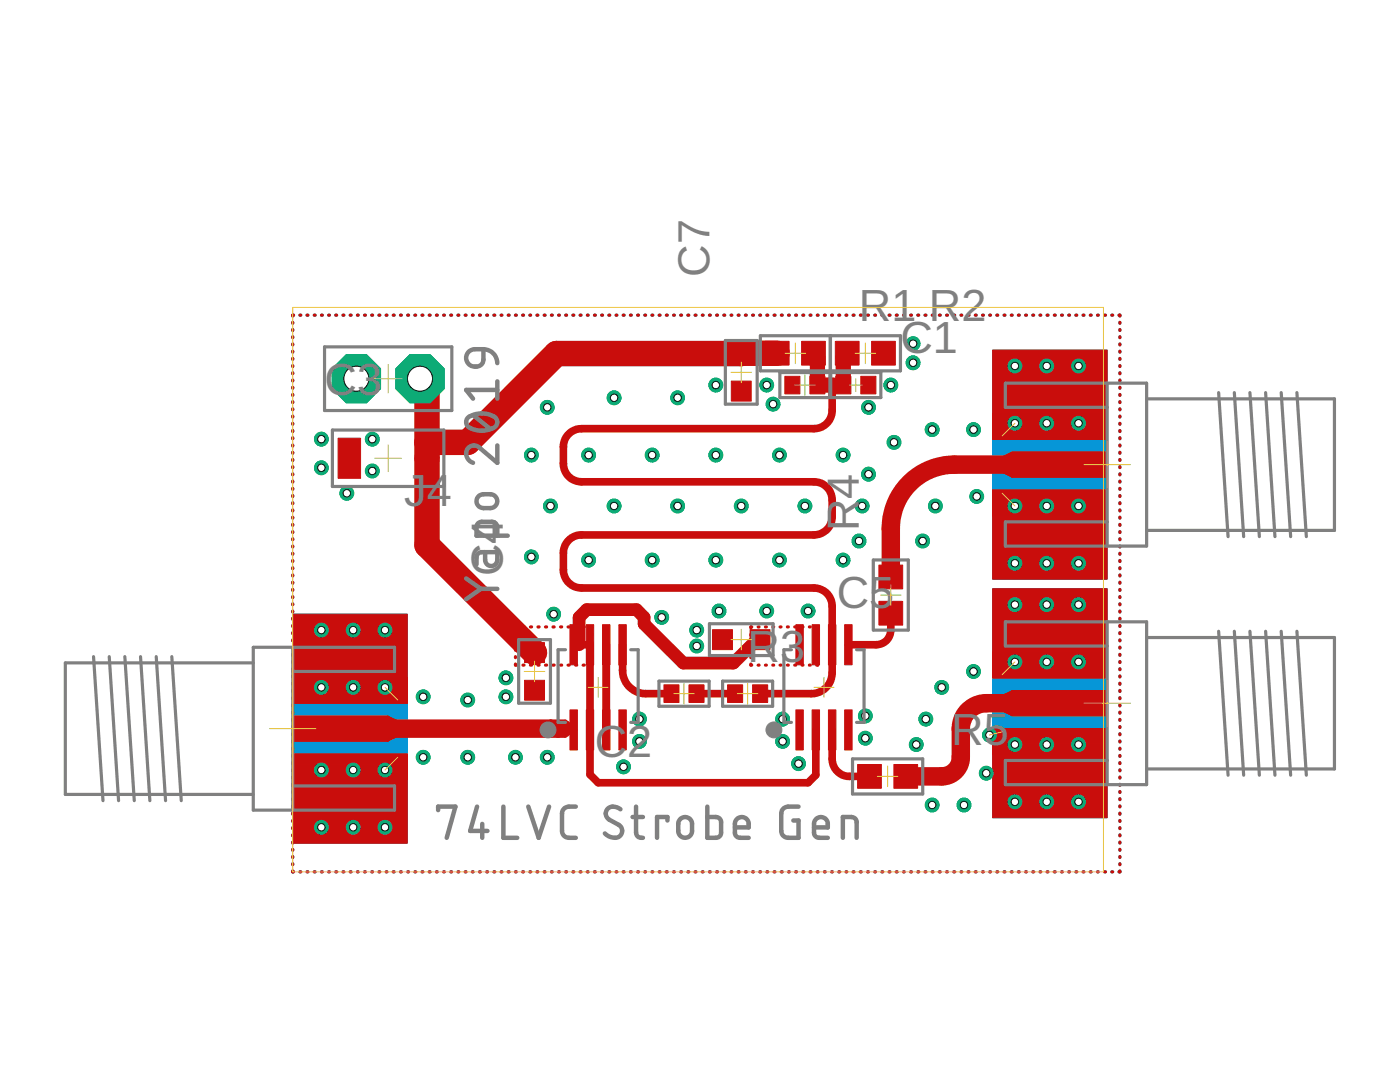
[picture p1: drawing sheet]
<svg xmlns="http://www.w3.org/2000/svg" width="279mm" height="216mm" viewBox="0 0 279 216" stroke-linecap="round" stroke-linejoin="round" font-family="sans-serif">
<defs><g id="words">
<g font-size="9" fill="#808080">
<text x="141.6" y="55.3" transform="rotate(-90 141.6 55.3)">C7</text>
<text x="171.4" y="64.1">R1 R2</text>
<text x="179.7" y="70.5">C1</text>
<text x="64.8" y="78.7">C3</text>
<text x="80.7" y="101">J4</text>
<text x="171.4" y="106" transform="rotate(-90 171.4 106)">R4</text>
<text x="100.3" y="114.9" transform="rotate(-90 100.3 114.9)">C4</text>
<text x="167" y="121.3">C5</text>
<text x="149.2" y="132.1">R3</text>
<text x="189.8" y="148.6">R5</text>
<text x="118.7" y="151.1">C2</text>
</g>
</g></defs>
<g fill="#0696d7" stroke="#0696d7" stroke-width=".2">
<path d="M58.4 122.5h22.9v45.8h-22.9z"/>
<path d="M198.1 117.5h22.9v45.7h-22.9z"/>
<path d="M198.1 69.8h22.9v45.8h-22.9z"/>
</g>
<g fill="none" stroke="#0696d7" stroke-width=".63">
<path d="M58.4 64.3v.2M58.4 65.8v.1M58.4 67.2v.2M58.4 68.6v.2M58.4 70.1v.2M58.4 71.5v.2M58.4 73v.1M58.4 74.4v.2M58.4 75.8v.2M58.4 77.3v.1M58.4 78.7v.2M58.6 62.9h-.2v.2"/>
<path d="M59.9 62.9h.1M61.3 62.9h.1M62.7 62.9h.2M64.2 62.9h.1M65.6 62.9h.1M67 62.9h.2M68.5 62.9h.1M69.9 62.9h.2M71.3 62.9h.2M72.7 62.9h.2M74.2 62.9h.2M75.6 62.9h.2"/>
<path d="M77.1 62.9h.1M78.5 62.9h.2M79.9 62.9h.2M81.4 62.9h.1M82.8 62.9h.2M84.2 62.9h.2M85.7 62.9h.1M87.1 62.9h.2M88.5 62.9h.2M90 62.9h.1M91.4 62.9h.2M92.8 62.9h.2"/>
<path d="M94.3 62.9h.1M95.7 62.9h.2M97.1 62.9h.2M98.6 62.9h.1M100 62.9h.2M101.4 62.9h.2M102.9 62.9h.1M104.3 62.9h.2M105.7 62.9h.2M107.2 62.9h.1M108.6 62.9h.2M110 62.9h.2"/>
<path d="M111.5 62.9h.1M112.9 62.9h.2M114.3 62.9h.2M115.8 62.9h.2M117.2 62.9h.2M118.6 62.9h.2M120.1 62.9h.1M121.5 62.9h.2M123 62.9h.1M124.4 62.9h.1M125.8 62.9h.2M127.3 62.9h.1"/>
<path d="M128.7 62.9h.1M130.1 62.9h.2M131.6 62.9h.1M133 62.9h.2M134.4 62.9h.2M135.8 62.9h.2M137.3 62.9h.2M138.7 62.9h.2M140.2 62.9h.1M141.6 62.9h.2M143 62.9h.2M144.5 62.9h.1"/>
<path d="M145.9 62.9h.1M147.3 62.9h.2M148.8 62.9h.1M150.2 62.9h.2M151.6 62.9h.2M153.1 62.9h.1M154.5 62.9h.2M155.9 62.9h.2M157.4 62.9h.1M158.8 62.9h.2M160.2 62.9h.2M161.7 62.9h.1"/>
<path d="M163.1 62.9h.2M164.5 62.9h.2M166 62.9h.1M167.4 62.9h.2M168.8 62.9h.2M170.3 62.9h.1M171.7 62.9h.2M173.1 62.9h.2M174.6 62.9h.1M176 62.9h.2M177.4 62.9h.2M178.9 62.9h.1"/>
<path d="M180.3 62.9h.2M181.7 62.9h.2M183.2 62.9h.1M184.6 62.9h.2M186.1 62.9h.1M187.5 62.9h.1M188.9 62.9h.2M190.4 62.9h.1M191.8 62.9h.1M193.2 62.9h.2M194.6 62.9h.2M196.1 62.9h.2"/>
<path d="M197.5 62.9h.2M198.9 62.9h.2M200.4 62.9h.2M201.8 62.9h.2M203.2 62.9h.2M204.7 62.9h.2M206.1 62.9h.2M207.6 62.9h.1M209 62.9h.1M210.4 62.9h.2M211.9 62.9h.1M213.3 62.9h.1"/>
<path d="M214.7 62.9h.2M216.2 62.9h.1M217.6 62.9h.2M219 62.9h.2M220.5 62.9h.1M221.9 62.9h.2M223.3 62.9h.2v.2M223.5 64.3v.2M223.5 65.8v.1M223.5 67.2v.2M223.5 68.6v.2M223.5 70.1v.2"/>
<path d="M223.5 71.5v.2M223.5 73v.1M223.5 74.4v.2M223.5 75.8v.2M223.5 77.3v.1M223.5 78.7v.2M58.4 80.2v.1M58.4 81.6v.2M58.4 83v.2M58.4 84.5v.1M58.4 85.9v.2M58.4 87.4v.1"/>
<path d="M58.4 88.8v.2M58.4 90.3v.1M58.4 91.7v.2M58.4 93.1v.2M58.4 94.6v.1M58.4 96v.2M58.4 97.5v.1M58.4 98.9v.2M223.5 80.2v.1M223.5 81.6v.2M223.5 83v.2M223.5 84.5v.1"/>
<path d="M223.5 85.9v.2M223.5 87.4v.1M223.5 88.8v.2M223.5 90.3v.1M223.5 91.7v.2M223.5 93.1v.2M223.5 94.6v.1M223.5 96v.2M223.5 97.5v.1M223.5 98.9v.2M58.4 100.3v.2M58.4 101.8v.1"/>
<path d="M58.4 103.2v.2M58.4 104.6v.2M58.4 106.1v.2M58.4 107.5v.2M58.4 109v.1M58.4 110.4v.2M58.4 111.8v.2M58.4 113.3v.2M58.4 114.7v.2M58.4 116.2v.2M58.4 117.6v.2M58.4 119.1v.1"/>
<path d="M223.5 100.3v.2M223.5 101.8v.1M223.5 103.2v.2M223.5 104.6v.2M223.5 106.1v.2M223.5 107.5v.2M223.5 109v.1M223.5 110.4v.2M223.5 111.8v.2M223.5 113.3v.2M223.5 114.7v.2M223.5 116.2v.2"/>
<path d="M223.5 117.6v.2M223.5 119.1v.1M58.4 120.5v.2M58.4 121.9v.2M58.4 123.4v.1M58.4 124.8v.2M58.4 126.3v.1M58.4 127.7v.2M58.4 129.1v.2M58.4 130.6v.1M58.4 132v.2M58.4 133.5v.1"/>
<path d="M58.4 134.9v.2M58.4 136.3v.2M58.4 137.8v.2M58.4 139.2v.2M223.5 120.5v.2M223.5 121.9v.2M223.5 123.4v.1M223.5 124.8v.2M223.5 126.3v.1M223.5 127.7v.2M223.5 129.1v.2M223.5 130.6v.1"/>
<path d="M223.5 132v.2M223.5 133.5v.1M223.5 134.9v.2M223.5 136.3v.2M223.5 137.8v.2M223.5 139.2v.2M58.4 140.7v.1M58.4 142.1v.2M58.4 143.6v.1M58.4 145v.2M58.4 146.4v.2M58.4 147.9v.1"/>
<path d="M58.4 149.3v.2M58.4 150.7v.2M58.4 152.2v.2M58.4 153.6v.2M58.4 155.1v.1M58.4 156.5v.2M58.4 157.9v.2M58.4 159.4v.2M223.5 140.7v.1M223.5 142.1v.2M223.5 143.6v.1M223.5 145v.2"/>
<path d="M223.5 146.4v.2M223.5 147.9v.1M223.5 149.3v.2M223.5 150.7v.2M223.5 152.2v.2M223.5 153.6v.2M223.5 155.1v.1M223.5 156.5v.2M223.5 157.9v.2M223.5 159.4v.2M58.4 173.8v.2h.2M58.4 160.8v.2"/>
<path d="M58.4 162.3v.2M58.4 163.7v.2M58.4 165.2v.1M58.4 166.6v.2M58.4 168v.2M58.4 169.5v.2M58.4 170.9v.2M58.4 172.4v.1M59.9 174h.1M61.3 174h.1M62.7 174h.2M64.2 174h.1"/>
<path d="M65.6 174h.1M67 174h.2M68.5 174h.1M69.9 174h.2M71.3 174h.2M72.7 174h.2M74.2 174h.2M75.6 174h.2M77.1 174h.1M78.5 174h.2M79.9 174h.2M81.4 174h.1"/>
<path d="M82.8 174h.2M84.2 174h.2M85.7 174h.1M87.1 174h.2M88.5 174h.2M90 174h.1M91.4 174h.2M92.8 174h.2M94.3 174h.1M95.7 174h.2M97.1 174h.2M98.6 174h.1"/>
<path d="M100 174h.2M101.4 174h.2M102.9 174h.1M104.3 174h.2M105.7 174h.2M107.2 174h.1M108.6 174h.2M110 174h.2M111.5 174h.1M112.9 174h.2M114.3 174h.2M115.8 174h.2"/>
<path d="M117.2 174h.2M118.6 174h.2M120.1 174h.1M121.5 174h.2M123 174h.1M124.4 174h.1M125.8 174h.2M127.3 174h.1M128.7 174h.1M130.1 174h.2M131.6 174h.1M133 174h.2"/>
<path d="M134.4 174h.2M135.8 174h.2M137.3 174h.2M138.7 174h.2M140.2 174h.1M141.6 174h.2M143 174h.2M144.5 174h.1M145.9 174h.1M147.3 174h.2M148.8 174h.1M150.2 174h.2"/>
<path d="M151.6 174h.2M153.1 174h.1M154.5 174h.2M155.9 174h.2M157.4 174h.1M158.8 174h.2M160.2 174h.2M161.7 174h.1M163.1 174h.2M164.5 174h.2M166 174h.1M167.4 174h.2"/>
<path d="M168.8 174h.2M170.3 174h.1M171.7 174h.2M173.1 174h.2M174.6 174h.1M176 174h.2M177.4 174h.2M178.9 174h.1M180.3 174h.2M181.7 174h.2M183.2 174h.1M184.6 174h.2"/>
<path d="M186.1 174h.1M187.5 174h.1M188.9 174h.2M190.4 174h.1M191.8 174h.1M193.2 174h.2M194.6 174h.2M196.1 174h.2M197.5 174h.2M198.9 174h.2M200.4 174h.2M201.8 174h.2"/>
<path d="M203.2 174h.2M204.7 174h.2M206.1 174h.2M207.6 174h.1M209 174h.1M210.4 174h.2M211.9 174h.1M213.3 174h.1M214.7 174h.2M216.2 174h.1M217.6 174h.2M219 174h.2"/>
<path d="M220.5 174h.1M221.9 174h.2M223.5 173.8v.2h-.2M223.5 160.8v.2M223.5 162.3v.2M223.5 163.7v.2M223.5 165.2v.1M223.5 166.6v.2M223.5 168v.2M223.5 169.5v.2M223.5 170.9v.2M223.5 172.4v.1"/>
</g>
<circle cx="64.1" cy="137.2" r="1.38" fill="#0dab76" stroke="#0dab76" stroke-width=".2"/>
<circle cx="64.1" cy="137.2" r=".74" fill="#fff" stroke="#000" stroke-width=".2"/>
<circle cx="64.1" cy="153.6" r="1.38" fill="#0dab76" stroke="#0dab76" stroke-width=".2"/>
<circle cx="64.1" cy="153.6" r=".74" fill="#fff" stroke="#000" stroke-width=".2"/>
<circle cx="76.8" cy="137.2" r="1.38" fill="#0dab76" stroke="#0dab76" stroke-width=".2"/>
<circle cx="76.8" cy="137.2" r=".74" fill="#fff" stroke="#000" stroke-width=".2"/>
<circle cx="76.8" cy="153.6" r="1.38" fill="#0dab76" stroke="#0dab76" stroke-width=".2"/>
<circle cx="76.8" cy="153.6" r=".74" fill="#fff" stroke="#000" stroke-width=".2"/>
<circle cx="64.1" cy="165.1" r="1.38" fill="#0dab76" stroke="#0dab76" stroke-width=".2"/>
<circle cx="64.1" cy="165.1" r=".74" fill="#fff" stroke="#000" stroke-width=".2"/>
<circle cx="76.8" cy="165.1" r="1.38" fill="#0dab76" stroke="#0dab76" stroke-width=".2"/>
<circle cx="76.8" cy="165.1" r=".74" fill="#fff" stroke="#000" stroke-width=".2"/>
<circle cx="64.1" cy="125.7" r="1.38" fill="#0dab76" stroke="#0dab76" stroke-width=".2"/>
<circle cx="64.1" cy="125.7" r=".74" fill="#fff" stroke="#000" stroke-width=".2"/>
<circle cx="76.8" cy="125.7" r="1.38" fill="#0dab76" stroke="#0dab76" stroke-width=".2"/>
<circle cx="76.8" cy="125.7" r=".74" fill="#fff" stroke="#000" stroke-width=".2"/>
<circle cx="70.5" cy="125.7" r="1.38" fill="#0dab76" stroke="#0dab76" stroke-width=".2"/>
<circle cx="70.5" cy="125.7" r=".74" fill="#fff" stroke="#000" stroke-width=".2"/>
<circle cx="70.5" cy="165.1" r="1.38" fill="#0dab76" stroke="#0dab76" stroke-width=".2"/>
<circle cx="70.5" cy="165.1" r=".74" fill="#fff" stroke="#000" stroke-width=".2"/>
<circle cx="70.5" cy="153.6" r="1.38" fill="#0dab76" stroke="#0dab76" stroke-width=".2"/>
<circle cx="70.5" cy="153.6" r=".74" fill="#fff" stroke="#000" stroke-width=".2"/>
<circle cx="70.5" cy="137.2" r="1.38" fill="#0dab76" stroke="#0dab76" stroke-width=".2"/>
<circle cx="70.5" cy="137.2" r=".74" fill="#fff" stroke="#000" stroke-width=".2"/>
<circle cx="215.2" cy="148.6" r="1.38" fill="#0dab76" stroke="#0dab76" stroke-width=".2"/>
<circle cx="215.2" cy="148.6" r=".74" fill="#fff" stroke="#000" stroke-width=".2"/>
<circle cx="215.2" cy="132.1" r="1.38" fill="#0dab76" stroke="#0dab76" stroke-width=".2"/>
<circle cx="215.2" cy="132.1" r=".74" fill="#fff" stroke="#000" stroke-width=".2"/>
<circle cx="202.5" cy="148.6" r="1.38" fill="#0dab76" stroke="#0dab76" stroke-width=".2"/>
<circle cx="202.5" cy="148.6" r=".74" fill="#fff" stroke="#000" stroke-width=".2"/>
<circle cx="202.5" cy="132.1" r="1.38" fill="#0dab76" stroke="#0dab76" stroke-width=".2"/>
<circle cx="202.5" cy="132.1" r=".74" fill="#fff" stroke="#000" stroke-width=".2"/>
<circle cx="215.2" cy="120.7" r="1.38" fill="#0dab76" stroke="#0dab76" stroke-width=".2"/>
<circle cx="215.2" cy="120.7" r=".74" fill="#fff" stroke="#000" stroke-width=".2"/>
<circle cx="202.5" cy="120.7" r="1.38" fill="#0dab76" stroke="#0dab76" stroke-width=".2"/>
<circle cx="202.5" cy="120.7" r=".74" fill="#fff" stroke="#000" stroke-width=".2"/>
<circle cx="215.2" cy="160" r="1.38" fill="#0dab76" stroke="#0dab76" stroke-width=".2"/>
<circle cx="215.2" cy="160" r=".74" fill="#fff" stroke="#000" stroke-width=".2"/>
<circle cx="202.5" cy="160" r="1.38" fill="#0dab76" stroke="#0dab76" stroke-width=".2"/>
<circle cx="202.5" cy="160" r=".74" fill="#fff" stroke="#000" stroke-width=".2"/>
<circle cx="208.9" cy="160" r="1.38" fill="#0dab76" stroke="#0dab76" stroke-width=".2"/>
<circle cx="208.9" cy="160" r=".74" fill="#fff" stroke="#000" stroke-width=".2"/>
<circle cx="208.9" cy="120.7" r="1.38" fill="#0dab76" stroke="#0dab76" stroke-width=".2"/>
<circle cx="208.9" cy="120.7" r=".74" fill="#fff" stroke="#000" stroke-width=".2"/>
<circle cx="208.9" cy="132.1" r="1.38" fill="#0dab76" stroke="#0dab76" stroke-width=".2"/>
<circle cx="208.9" cy="132.1" r=".74" fill="#fff" stroke="#000" stroke-width=".2"/>
<circle cx="208.9" cy="148.6" r="1.38" fill="#0dab76" stroke="#0dab76" stroke-width=".2"/>
<circle cx="208.9" cy="148.6" r=".74" fill="#fff" stroke="#000" stroke-width=".2"/>
<circle cx="215.2" cy="101" r="1.38" fill="#0dab76" stroke="#0dab76" stroke-width=".2"/>
<circle cx="215.2" cy="101" r=".74" fill="#fff" stroke="#000" stroke-width=".2"/>
<circle cx="215.2" cy="84.5" r="1.38" fill="#0dab76" stroke="#0dab76" stroke-width=".2"/>
<circle cx="215.2" cy="84.5" r=".74" fill="#fff" stroke="#000" stroke-width=".2"/>
<circle cx="202.5" cy="101" r="1.38" fill="#0dab76" stroke="#0dab76" stroke-width=".2"/>
<circle cx="202.5" cy="101" r=".74" fill="#fff" stroke="#000" stroke-width=".2"/>
<circle cx="202.5" cy="84.5" r="1.38" fill="#0dab76" stroke="#0dab76" stroke-width=".2"/>
<circle cx="202.5" cy="84.5" r=".74" fill="#fff" stroke="#000" stroke-width=".2"/>
<circle cx="215.2" cy="73" r="1.38" fill="#0dab76" stroke="#0dab76" stroke-width=".2"/>
<circle cx="215.2" cy="73" r=".74" fill="#fff" stroke="#000" stroke-width=".2"/>
<circle cx="202.5" cy="73" r="1.38" fill="#0dab76" stroke="#0dab76" stroke-width=".2"/>
<circle cx="202.5" cy="73" r=".74" fill="#fff" stroke="#000" stroke-width=".2"/>
<circle cx="215.2" cy="112.4" r="1.38" fill="#0dab76" stroke="#0dab76" stroke-width=".2"/>
<circle cx="215.2" cy="112.4" r=".74" fill="#fff" stroke="#000" stroke-width=".2"/>
<circle cx="202.5" cy="112.4" r="1.38" fill="#0dab76" stroke="#0dab76" stroke-width=".2"/>
<circle cx="202.5" cy="112.4" r=".74" fill="#fff" stroke="#000" stroke-width=".2"/>
<circle cx="208.9" cy="112.4" r="1.38" fill="#0dab76" stroke="#0dab76" stroke-width=".2"/>
<circle cx="208.9" cy="112.4" r=".74" fill="#fff" stroke="#000" stroke-width=".2"/>
<circle cx="208.9" cy="73" r="1.38" fill="#0dab76" stroke="#0dab76" stroke-width=".2"/>
<circle cx="208.9" cy="73" r=".74" fill="#fff" stroke="#000" stroke-width=".2"/>
<circle cx="208.9" cy="84.5" r="1.38" fill="#0dab76" stroke="#0dab76" stroke-width=".2"/>
<circle cx="208.9" cy="84.5" r=".74" fill="#fff" stroke="#000" stroke-width=".2"/>
<circle cx="208.9" cy="101" r="1.38" fill="#0dab76" stroke="#0dab76" stroke-width=".2"/>
<circle cx="208.9" cy="101" r=".74" fill="#fff" stroke="#000" stroke-width=".2"/>
<circle cx="71.1" cy="75.6" r="5.2" fill="#0dab76" stroke="#0dab76" stroke-width=".2"/>
<circle cx="71.1" cy="75.6" r="2.5" fill="#fff" stroke="#000" stroke-width=".2"/>
<circle cx="83.8" cy="75.6" r="5.2" fill="#0dab76" stroke="#0dab76" stroke-width=".2"/>
<circle cx="83.8" cy="75.6" r="2.5" fill="#fff" stroke="#000" stroke-width=".2"/>
<circle cx="117.5" cy="90.8" r="1.38" fill="#0dab76" stroke="#0dab76" stroke-width=".2"/>
<circle cx="117.5" cy="90.8" r=".74" fill="#fff" stroke="#000" stroke-width=".2"/>
<circle cx="117.5" cy="111.8" r="1.38" fill="#0dab76" stroke="#0dab76" stroke-width=".2"/>
<circle cx="117.5" cy="111.8" r=".74" fill="#fff" stroke="#000" stroke-width=".2"/>
<circle cx="160.6" cy="101" r="1.38" fill="#0dab76" stroke="#0dab76" stroke-width=".2"/>
<circle cx="160.6" cy="101" r=".74" fill="#fff" stroke="#000" stroke-width=".2"/>
<circle cx="147.9" cy="101" r="1.38" fill="#0dab76" stroke="#0dab76" stroke-width=".2"/>
<circle cx="147.9" cy="101" r=".74" fill="#fff" stroke="#000" stroke-width=".2"/>
<circle cx="135.2" cy="101" r="1.38" fill="#0dab76" stroke="#0dab76" stroke-width=".2"/>
<circle cx="135.2" cy="101" r=".74" fill="#fff" stroke="#000" stroke-width=".2"/>
<circle cx="122.6" cy="101" r="1.38" fill="#0dab76" stroke="#0dab76" stroke-width=".2"/>
<circle cx="122.6" cy="101" r=".74" fill="#fff" stroke="#000" stroke-width=".2"/>
<circle cx="130.2" cy="90.8" r="1.38" fill="#0dab76" stroke="#0dab76" stroke-width=".2"/>
<circle cx="130.2" cy="90.8" r=".74" fill="#fff" stroke="#000" stroke-width=".2"/>
<circle cx="142.9" cy="90.8" r="1.38" fill="#0dab76" stroke="#0dab76" stroke-width=".2"/>
<circle cx="142.9" cy="90.8" r=".74" fill="#fff" stroke="#000" stroke-width=".2"/>
<circle cx="155.6" cy="90.8" r="1.38" fill="#0dab76" stroke="#0dab76" stroke-width=".2"/>
<circle cx="155.6" cy="90.8" r=".74" fill="#fff" stroke="#000" stroke-width=".2"/>
<circle cx="130.2" cy="111.8" r="1.38" fill="#0dab76" stroke="#0dab76" stroke-width=".2"/>
<circle cx="130.2" cy="111.8" r=".74" fill="#fff" stroke="#000" stroke-width=".2"/>
<circle cx="142.9" cy="111.8" r="1.38" fill="#0dab76" stroke="#0dab76" stroke-width=".2"/>
<circle cx="142.9" cy="111.8" r=".74" fill="#fff" stroke="#000" stroke-width=".2"/>
<circle cx="155.6" cy="111.8" r="1.38" fill="#0dab76" stroke="#0dab76" stroke-width=".2"/>
<circle cx="155.6" cy="111.8" r=".74" fill="#fff" stroke="#000" stroke-width=".2"/>
<circle cx="168.3" cy="111.8" r="1.38" fill="#0dab76" stroke="#0dab76" stroke-width=".2"/>
<circle cx="168.3" cy="111.8" r=".74" fill="#fff" stroke="#000" stroke-width=".2"/>
<circle cx="109.9" cy="101" r="1.38" fill="#0dab76" stroke="#0dab76" stroke-width=".2"/>
<circle cx="109.9" cy="101" r=".74" fill="#fff" stroke="#000" stroke-width=".2"/>
<circle cx="168.3" cy="90.8" r="1.38" fill="#0dab76" stroke="#0dab76" stroke-width=".2"/>
<circle cx="168.3" cy="90.8" r=".74" fill="#fff" stroke="#000" stroke-width=".2"/>
<circle cx="106" cy="90.8" r="1.38" fill="#0dab76" stroke="#0dab76" stroke-width=".2"/>
<circle cx="106" cy="90.8" r=".74" fill="#fff" stroke="#000" stroke-width=".2"/>
<circle cx="106" cy="111.1" r="1.38" fill="#0dab76" stroke="#0dab76" stroke-width=".2"/>
<circle cx="106" cy="111.1" r=".74" fill="#fff" stroke="#000" stroke-width=".2"/>
<circle cx="172.1" cy="101" r="1.38" fill="#0dab76" stroke="#0dab76" stroke-width=".2"/>
<circle cx="172.1" cy="101" r=".74" fill="#fff" stroke="#000" stroke-width=".2"/>
<circle cx="109.2" cy="81.3" r="1.38" fill="#0dab76" stroke="#0dab76" stroke-width=".2"/>
<circle cx="109.2" cy="81.3" r=".74" fill="#fff" stroke="#000" stroke-width=".2"/>
<circle cx="110.5" cy="122.6" r="1.38" fill="#0dab76" stroke="#0dab76" stroke-width=".2"/>
<circle cx="110.5" cy="122.6" r=".74" fill="#fff" stroke="#000" stroke-width=".2"/>
<circle cx="122.6" cy="79.4" r="1.38" fill="#0dab76" stroke="#0dab76" stroke-width=".2"/>
<circle cx="122.6" cy="79.4" r=".74" fill="#fff" stroke="#000" stroke-width=".2"/>
<circle cx="135.2" cy="79.4" r="1.38" fill="#0dab76" stroke="#0dab76" stroke-width=".2"/>
<circle cx="135.2" cy="79.4" r=".74" fill="#fff" stroke="#000" stroke-width=".2"/>
<circle cx="153" cy="76.8" r="1.38" fill="#0dab76" stroke="#0dab76" stroke-width=".2"/>
<circle cx="153" cy="76.8" r=".74" fill="#fff" stroke="#000" stroke-width=".2"/>
<circle cx="142.9" cy="76.8" r="1.38" fill="#0dab76" stroke="#0dab76" stroke-width=".2"/>
<circle cx="142.9" cy="76.8" r=".74" fill="#fff" stroke="#000" stroke-width=".2"/>
<circle cx="177.8" cy="76.8" r="1.38" fill="#0dab76" stroke="#0dab76" stroke-width=".2"/>
<circle cx="177.8" cy="76.8" r=".74" fill="#fff" stroke="#000" stroke-width=".2"/>
<circle cx="154.3" cy="80.6" r="1.38" fill="#0dab76" stroke="#0dab76" stroke-width=".2"/>
<circle cx="154.3" cy="80.6" r=".74" fill="#fff" stroke="#000" stroke-width=".2"/>
<circle cx="173.3" cy="81.3" r="1.38" fill="#0dab76" stroke="#0dab76" stroke-width=".2"/>
<circle cx="173.3" cy="81.3" r=".74" fill="#fff" stroke="#000" stroke-width=".2"/>
<circle cx="182.2" cy="68.6" r="1.38" fill="#0dab76" stroke="#0dab76" stroke-width=".2"/>
<circle cx="182.2" cy="68.6" r=".74" fill="#fff" stroke="#000" stroke-width=".2"/>
<circle cx="182.2" cy="72.4" r="1.38" fill="#0dab76" stroke="#0dab76" stroke-width=".2"/>
<circle cx="182.2" cy="72.4" r=".74" fill="#fff" stroke="#000" stroke-width=".2"/>
<circle cx="132.1" cy="123.2" r="1.38" fill="#0dab76" stroke="#0dab76" stroke-width=".2"/>
<circle cx="132.1" cy="123.2" r=".74" fill="#fff" stroke="#000" stroke-width=".2"/>
<circle cx="143.5" cy="121.9" r="1.38" fill="#0dab76" stroke="#0dab76" stroke-width=".2"/>
<circle cx="143.5" cy="121.9" r=".74" fill="#fff" stroke="#000" stroke-width=".2"/>
<circle cx="139" cy="125.7" r="1.38" fill="#0dab76" stroke="#0dab76" stroke-width=".2"/>
<circle cx="139" cy="125.7" r=".74" fill="#fff" stroke="#000" stroke-width=".2"/>
<circle cx="139" cy="128.9" r="1.38" fill="#0dab76" stroke="#0dab76" stroke-width=".2"/>
<circle cx="139" cy="128.9" r=".74" fill="#fff" stroke="#000" stroke-width=".2"/>
<circle cx="153" cy="121.9" r="1.38" fill="#0dab76" stroke="#0dab76" stroke-width=".2"/>
<circle cx="153" cy="121.9" r=".74" fill="#fff" stroke="#000" stroke-width=".2"/>
<circle cx="161.3" cy="121.9" r="1.38" fill="#0dab76" stroke="#0dab76" stroke-width=".2"/>
<circle cx="161.3" cy="121.9" r=".74" fill="#fff" stroke="#000" stroke-width=".2"/>
<circle cx="194.9" cy="99.1" r="1.38" fill="#0dab76" stroke="#0dab76" stroke-width=".2"/>
<circle cx="194.9" cy="99.1" r=".74" fill="#fff" stroke="#000" stroke-width=".2"/>
<circle cx="194.3" cy="85.7" r="1.38" fill="#0dab76" stroke="#0dab76" stroke-width=".2"/>
<circle cx="194.3" cy="85.7" r=".74" fill="#fff" stroke="#000" stroke-width=".2"/>
<circle cx="186" cy="85.7" r="1.38" fill="#0dab76" stroke="#0dab76" stroke-width=".2"/>
<circle cx="186" cy="85.7" r=".74" fill="#fff" stroke="#000" stroke-width=".2"/>
<circle cx="178.4" cy="88.3" r="1.38" fill="#0dab76" stroke="#0dab76" stroke-width=".2"/>
<circle cx="178.4" cy="88.3" r=".74" fill="#fff" stroke="#000" stroke-width=".2"/>
<circle cx="173.3" cy="94.6" r="1.38" fill="#0dab76" stroke="#0dab76" stroke-width=".2"/>
<circle cx="173.3" cy="94.6" r=".74" fill="#fff" stroke="#000" stroke-width=".2"/>
<circle cx="186.7" cy="101" r="1.38" fill="#0dab76" stroke="#0dab76" stroke-width=".2"/>
<circle cx="186.7" cy="101" r=".74" fill="#fff" stroke="#000" stroke-width=".2"/>
<circle cx="184.1" cy="108" r="1.38" fill="#0dab76" stroke="#0dab76" stroke-width=".2"/>
<circle cx="184.1" cy="108" r=".74" fill="#fff" stroke="#000" stroke-width=".2"/>
<circle cx="171.4" cy="108" r="1.38" fill="#0dab76" stroke="#0dab76" stroke-width=".2"/>
<circle cx="171.4" cy="108" r=".74" fill="#fff" stroke="#000" stroke-width=".2"/>
<circle cx="194.3" cy="134" r="1.38" fill="#0dab76" stroke="#0dab76" stroke-width=".2"/>
<circle cx="194.3" cy="134" r=".74" fill="#fff" stroke="#000" stroke-width=".2"/>
<circle cx="187.9" cy="137.2" r="1.38" fill="#0dab76" stroke="#0dab76" stroke-width=".2"/>
<circle cx="187.9" cy="137.2" r=".74" fill="#fff" stroke="#000" stroke-width=".2"/>
<circle cx="184.8" cy="143.5" r="1.38" fill="#0dab76" stroke="#0dab76" stroke-width=".2"/>
<circle cx="184.8" cy="143.5" r=".74" fill="#fff" stroke="#000" stroke-width=".2"/>
<circle cx="182.9" cy="148.6" r="1.38" fill="#0dab76" stroke="#0dab76" stroke-width=".2"/>
<circle cx="182.9" cy="148.6" r=".74" fill="#fff" stroke="#000" stroke-width=".2"/>
<circle cx="197.5" cy="146.7" r="1.38" fill="#0dab76" stroke="#0dab76" stroke-width=".2"/>
<circle cx="197.5" cy="146.7" r=".74" fill="#fff" stroke="#000" stroke-width=".2"/>
<circle cx="196.8" cy="154.3" r="1.38" fill="#0dab76" stroke="#0dab76" stroke-width=".2"/>
<circle cx="196.8" cy="154.3" r=".74" fill="#fff" stroke="#000" stroke-width=".2"/>
<circle cx="192.4" cy="160.6" r="1.38" fill="#0dab76" stroke="#0dab76" stroke-width=".2"/>
<circle cx="192.4" cy="160.6" r=".74" fill="#fff" stroke="#000" stroke-width=".2"/>
<circle cx="186" cy="160.6" r="1.38" fill="#0dab76" stroke="#0dab76" stroke-width=".2"/>
<circle cx="186" cy="160.6" r=".74" fill="#fff" stroke="#000" stroke-width=".2"/>
<circle cx="84.5" cy="139" r="1.38" fill="#0dab76" stroke="#0dab76" stroke-width=".2"/>
<circle cx="84.5" cy="139" r=".74" fill="#fff" stroke="#000" stroke-width=".2"/>
<circle cx="101" cy="135.3" r="1.38" fill="#0dab76" stroke="#0dab76" stroke-width=".2"/>
<circle cx="101" cy="135.3" r=".74" fill="#fff" stroke="#000" stroke-width=".2"/>
<circle cx="101" cy="139" r="1.38" fill="#0dab76" stroke="#0dab76" stroke-width=".2"/>
<circle cx="101" cy="139" r=".74" fill="#fff" stroke="#000" stroke-width=".2"/>
<circle cx="93.3" cy="139.7" r="1.38" fill="#0dab76" stroke="#0dab76" stroke-width=".2"/>
<circle cx="93.3" cy="139.7" r=".74" fill="#fff" stroke="#000" stroke-width=".2"/>
<circle cx="93.3" cy="151.1" r="1.38" fill="#0dab76" stroke="#0dab76" stroke-width=".2"/>
<circle cx="93.3" cy="151.1" r=".74" fill="#fff" stroke="#000" stroke-width=".2"/>
<circle cx="84.5" cy="151.1" r="1.38" fill="#0dab76" stroke="#0dab76" stroke-width=".2"/>
<circle cx="84.5" cy="151.1" r=".74" fill="#fff" stroke="#000" stroke-width=".2"/>
<circle cx="102.9" cy="151.1" r="1.38" fill="#0dab76" stroke="#0dab76" stroke-width=".2"/>
<circle cx="102.9" cy="151.1" r=".74" fill="#fff" stroke="#000" stroke-width=".2"/>
<circle cx="109.2" cy="151.1" r="1.38" fill="#0dab76" stroke="#0dab76" stroke-width=".2"/>
<circle cx="109.2" cy="151.1" r=".74" fill="#fff" stroke="#000" stroke-width=".2"/>
<circle cx="156.2" cy="143.5" r="1.38" fill="#0dab76" stroke="#0dab76" stroke-width=".2"/>
<circle cx="156.2" cy="143.5" r=".74" fill="#fff" stroke="#000" stroke-width=".2"/>
<circle cx="156.2" cy="147.9" r="1.38" fill="#0dab76" stroke="#0dab76" stroke-width=".2"/>
<circle cx="156.2" cy="147.9" r=".74" fill="#fff" stroke="#000" stroke-width=".2"/>
<circle cx="159.4" cy="152.4" r="1.38" fill="#0dab76" stroke="#0dab76" stroke-width=".2"/>
<circle cx="159.4" cy="152.4" r=".74" fill="#fff" stroke="#000" stroke-width=".2"/>
<circle cx="127.6" cy="143.5" r="1.38" fill="#0dab76" stroke="#0dab76" stroke-width=".2"/>
<circle cx="127.6" cy="143.5" r=".74" fill="#fff" stroke="#000" stroke-width=".2"/>
<circle cx="127.6" cy="147.9" r="1.38" fill="#0dab76" stroke="#0dab76" stroke-width=".2"/>
<circle cx="127.6" cy="147.9" r=".74" fill="#fff" stroke="#000" stroke-width=".2"/>
<circle cx="124.4" cy="153" r="1.38" fill="#0dab76" stroke="#0dab76" stroke-width=".2"/>
<circle cx="124.4" cy="153" r=".74" fill="#fff" stroke="#000" stroke-width=".2"/>
<circle cx="172.7" cy="142.9" r="1.38" fill="#0dab76" stroke="#0dab76" stroke-width=".2"/>
<circle cx="172.7" cy="142.9" r=".74" fill="#fff" stroke="#000" stroke-width=".2"/>
<circle cx="172.7" cy="147.3" r="1.38" fill="#0dab76" stroke="#0dab76" stroke-width=".2"/>
<circle cx="172.7" cy="147.3" r=".74" fill="#fff" stroke="#000" stroke-width=".2"/>
<circle cx="74.3" cy="87.6" r="1.38" fill="#0dab76" stroke="#0dab76" stroke-width=".2"/>
<circle cx="74.3" cy="87.6" r=".74" fill="#fff" stroke="#000" stroke-width=".2"/>
<circle cx="69.2" cy="98.4" r="1.38" fill="#0dab76" stroke="#0dab76" stroke-width=".2"/>
<circle cx="69.2" cy="98.4" r=".74" fill="#fff" stroke="#000" stroke-width=".2"/>
<circle cx="74.3" cy="94" r="1.38" fill="#0dab76" stroke="#0dab76" stroke-width=".2"/>
<circle cx="74.3" cy="94" r=".74" fill="#fff" stroke="#000" stroke-width=".2"/>
<circle cx="64.1" cy="87.6" r="1.38" fill="#0dab76" stroke="#0dab76" stroke-width=".2"/>
<circle cx="64.1" cy="87.6" r=".74" fill="#fff" stroke="#000" stroke-width=".2"/>
<circle cx="64.1" cy="93.3" r="1.38" fill="#0dab76" stroke="#0dab76" stroke-width=".2"/>
<circle cx="64.1" cy="93.3" r=".74" fill="#fff" stroke="#000" stroke-width=".2"/>
<g fill="#c90d0c" stroke="#c90d0c" stroke-width=".2">
<path d="M156.6 75.1h3v3.5h-3z"/>
<path d="M161.6 75.1h3v3.5h-3z"/>
<path d="M150.2 136.7h3v3.5h-3z"/>
<path d="M145.2 136.7h3v3.5h-3z"/>
<path d="M162.1 141.6h1.5v8h-1.5z"/>
<path d="M158.8 141.6h1.5v8h-1.5z"/>
<path d="M165.3 141.6h1.5v8h-1.5z"/>
<path d="M168.6 141.6h1.5v8h-1.5z"/>
<path d="M162.1 124.7h1.5v8h-1.5z"/>
<path d="M158.8 124.7h1.5v8h-1.5z"/>
<path d="M165.3 124.7h1.5v8h-1.5z"/>
<path d="M168.6 124.7h1.5v8h-1.5z"/>
<path d="M117 141.6h1.5v8h-1.5z"/>
<path d="M113.7 141.6h1.5v8h-1.5z"/>
<path d="M120.2 141.6h1.5v8h-1.5z"/>
<path d="M123.5 141.6h1.5v8h-1.5z"/>
<path d="M117 124.7h1.5v8h-1.5z"/>
<path d="M113.7 124.7h1.5v8h-1.5z"/>
<path d="M120.2 124.7h1.5v8h-1.5z"/>
<path d="M123.5 124.7h1.5v8h-1.5z"/>
<path d="M152.7 68.1h4.8v4.8h-4.8z"/>
<path d="M160 68.1h4.7v4.8h-4.7z"/>
<path d="M166.7 68.1h4.7v4.8h-4.7z"/>
<path d="M173.9 68.1h4.8v4.8h-4.8z"/>
<path d="M132.5 136.7h3v3.5h-3z"/>
<path d="M137.5 136.7h3v3.5h-3z"/>
<path d="M58.4 155.6h22.9v12.7h-22.9z"/>
<path d="M58.4 122.6h22.9v12.7h-22.9z"/>
<path d="M58.4 142.9h19.1v5h-19.1z"/>
<path d="M79.1 139.4h.6v.6h-.6z"/>
<path d="M79.1 150.8h.6v.6h-.6z"/>
<path d="M79.1 145.1h.6v.6h-.6z"/>
<path d="M198.1 117.5h22.9v12.7h-22.9z"/>
<path d="M198.1 150.5h22.9v12.7h-22.9z"/>
<path d="M201.9 137.8h19.1v5.1h-19.1z"/>
<path d="M199.7 145.7h.6v.6h-.6z"/>
<path d="M199.7 134.3h.6v.6h-.6z"/>
<path d="M199.7 140h.6v.6h-.6z"/>
<path d="M198.1 69.8h22.9v12.7h-22.9z"/>
<path d="M198.1 102.9h22.9v12.7h-22.9z"/>
<path d="M201.9 90.2h19.1v5h-19.1z"/>
<path d="M199.7 98.1h.6v.6h-.6z"/>
<path d="M199.7 86.7h.6v.6h-.6z"/>
<path d="M199.7 92.4h.6v.6h-.6z"/>
<path d="M175.4 120h4.7v4.7h-4.7z"/>
<path d="M175.4 112.8h4.7v4.7h-4.7z"/>
<path d="M171.2 152.5h4.7v4.8h-4.7z"/>
<path d="M178.4 152.5h4.7v4.8h-4.7z"/>
<path d="M67.5 87.4h4.5v8h-4.5z"/>
<path d="M83 87.4h4.5v8h-4.5z"/>
<path d="M104.7 135.7h4v4h-4z"/>
<path d="M104.7 128.2h4v4h-4z"/>
<path d="M142.2 125.6h4v4h-4z"/>
<path d="M149.7 125.6h4v4h-4z"/>
<path d="M171.8 75.1h3v3.5h-3z"/>
<path d="M166.8 75.1h3v3.5h-3z"/>
<path d="M145.9 76.1h4v3.9h-4z"/>
<path d="M145.9 68.6h4v3.9h-4z"/>
</g>
<g fill="none" stroke="#c90d0c" stroke-width=".2">
<path d="M198.1 82.5h22.9v5.1h-22.9zM198.1 97.8h22.9v5.1h-22.9zM198.1 100h22.9M198.1 99.9h22.9M198.1 99.8h22.9M198.1 99.7h22.9M198.1 99.6h22.9M198.1 99.5h22.9M198.1 99.4h22.9M198.1 99.3h22.9M198.1 99.2h22.9M198.1 99.1h22.9"/>
<path d="M198.1 99h22.9M198.1 98.9h22.9M198.1 98.8h22.9M198.1 98.7h22.9M198.1 98.6h22.9M198.1 98.5h22.9M198.1 98.4h22.9M198.1 98.3h22.9M198.1 98.2h22.9M198.1 98.1h22.9M198.1 98h22.9M198.1 97.9h22.9"/>
<path d="M198.1 87.5h22.9M198.1 87.4h22.9M198.1 87.3h22.9M198.1 87.2h22.9M198.1 87.1h22.9M198.1 87h22.9M198.1 86.9h22.9M198.1 86.8h22.9M198.1 86.7h22.9M198.1 86.6h22.9M198.1 86.5h22.9M198.1 86.4h22.9"/>
<path d="M198.1 86.3h22.9M198.1 86.2h22.9M198.1 86.1h22.9M198.1 86h22.9M198.1 85.9h22.9M198.1 85.8h22.9M198.1 85.7h22.9M198.1 85.6h22.9M198.1 85.5h22.9M198.1 85.4h22.9M198.1 85.3h22.9M198.1 85.2h22.9"/>
<path d="M198.1 85.1h22.9M198.1 85h22.9M198.1 84.9h22.9M198.1 84.8h22.9M198.1 84.6h22.9M198.1 84.5h22.9M198.1 84.4h22.9M198.1 84.3h22.9M198.1 84.2h22.9M198.1 84.1h22.9M198.1 84h22.9M198.1 83.9h22.9"/>
<path d="M198.1 83.8h22.9M198.1 83.7h22.9M198.1 83.6h22.9M198.1 83.5h22.9M198.1 83.4h22.9M198.1 83.3h22.9M198.1 83.2h22.9M198.1 83.1h22.9M198.1 83h22.9M198.1 82.9h22.9M198.1 82.8h22.9M198.1 82.7h22.9"/>
<path d="M198.1 102.8h22.9M198.1 102.7h22.9M198.1 102.6h22.9M198.1 102.4h22.9M198.1 102.3h22.9M198.1 102.2h22.9M198.1 102.1h22.9M198.1 102h22.9M198.1 101.9h22.9M198.1 101.8h22.9M198.1 101.7h22.9M198.1 101.6h22.9"/>
<path d="M198.1 101.5h22.9M198.1 101.4h22.9M198.1 101.3h22.9M198.1 101.2h22.9M198.1 101.1h22.9M198.1 101h22.9M198.1 100.9h22.9M198.1 100.8h22.9M198.1 100.7h22.9M198.1 100.6h22.9M198.1 100.5h22.9M198.1 100.4h22.9"/>
<path d="M198.1 100.3h22.9M198.1 100.2h22.9M198.1 100.1h22.9M58.4 135.3h22.9v5h-22.9zM58.4 140h22.9M58.4 139.9h22.9M58.4 139.8h22.9M58.4 139.7h22.9M58.4 139.6h22.9M58.4 139.5h22.9M58.4 139.4h22.9M58.4 139.3h22.9"/>
<path d="M58.4 139.2h22.9M58.4 139.1h22.9M58.4 139h22.9M58.4 138.9h22.9M58.4 138.8h22.9M58.4 138.7h22.9M58.4 138.6h22.9M58.4 138.5h22.9M58.4 138.3h22.9M58.4 138.2h22.9M58.4 138.1h22.9M58.4 138h22.9"/>
<path d="M58.4 137.9h22.9M58.4 137.8h22.9M58.4 137.7h22.9M58.4 137.6h22.9M58.4 137.5h22.9M58.4 137.4h22.9M58.4 137.3h22.9M58.4 137.2h22.9M58.4 137.1h22.9M58.4 137h22.9M58.4 136.9h22.9M58.4 136.8h22.9"/>
<path d="M58.4 136.7h22.9M58.4 136.5h22.9M58.4 136.4h22.9M58.4 136.3h22.9M58.4 136.2h22.9M58.4 136.1h22.9M58.4 136h22.9M58.4 135.9h22.9M58.4 135.8h22.9M58.4 135.7h22.9M58.4 135.6h22.9M58.4 135.5h22.9"/>
<path d="M58.4 135.4h22.9M58.4 135.3h22.9M198.1 130.2h22.9v5.1h-22.9zM198.1 135.2h22.9M198.1 135.1h22.9M198.1 135h22.9M198.1 134.9h22.9M198.1 134.8h22.9M198.1 134.7h22.9M198.1 134.6h22.9M198.1 134.5h22.9M198.1 134.4h22.9"/>
<path d="M198.1 134.3h22.9M198.1 134.2h22.9M198.1 134.1h22.9M198.1 134h22.9M198.1 133.9h22.9M198.1 133.8h22.9M198.1 133.7h22.9M198.1 133.6h22.9M198.1 133.5h22.9M198.1 133.4h22.9M198.1 133.3h22.9M198.1 133.2h22.9"/>
<path d="M198.1 133.1h22.9M198.1 133h22.9M198.1 132.9h22.9M198.1 132.8h22.9M198.1 132.7h22.9M198.1 132.5h22.9M198.1 132.4h22.9M198.1 132.3h22.9M198.1 132.2h22.9M198.1 132.1h22.9M198.1 132h22.9M198.1 131.9h22.9"/>
<path d="M198.1 131.8h22.9M198.1 131.7h22.9M198.1 131.6h22.9M198.1 131.5h22.9M198.1 131.4h22.9M198.1 131.3h22.9M198.1 131.2h22.9M198.1 131.1h22.9M198.1 131h22.9M198.1 130.9h22.9M198.1 130.8h22.9M198.1 130.7h22.9"/>
<path d="M198.1 130.6h22.9M198.1 130.5h22.9M198.1 130.4h22.9M198.1 130.3h22.9M58.4 150.5h22.9v5.1h-22.9zM58.4 140.3h22.9M58.4 140.2h22.9M58.4 140.1h22.9M58.4 155.5h22.9M58.4 155.4h22.9M58.4 155.3h22.9M58.4 155.2h22.9"/>
<path d="M58.4 155.1h22.9M58.4 155h22.9M58.4 154.9h22.9M58.4 154.8h22.9M58.4 154.7h22.9M58.4 154.6h22.9M58.4 154.5h22.9M58.4 154.3h22.9M58.4 154.2h22.9M58.4 154.1h22.9M58.4 154h22.9M58.4 153.9h22.9"/>
<path d="M58.4 153.8h22.9M58.4 153.7h22.9M58.4 153.6h22.9M58.4 153.5h22.9M58.4 153.4h22.9M58.4 153.3h22.9M58.4 153.2h22.9M58.4 153.1h22.9M58.4 153h22.9M58.4 152.9h22.9M58.4 152.8h22.9M58.4 152.7h22.9"/>
<path d="M58.4 152.6h22.9M58.4 152.5h22.9M58.4 152.4h22.9M58.4 152.3h22.9M58.4 152.2h22.9M58.4 152.1h22.9M58.4 152h22.9M58.4 151.9h22.9M58.4 151.8h22.9M58.4 151.7h22.9M58.4 151.6h22.9M58.4 151.5h22.9"/>
<path d="M58.4 151.4h22.9M58.4 151.3h22.9M58.4 151.2h22.9M58.4 151.1h22.9M58.4 151h22.9M58.4 150.9h22.9M58.4 150.8h22.9M58.4 150.7h22.9M58.4 150.6h22.9M58.4 150.5h22.9M198.1 145.4h22.9v5.1h-22.9zM198.1 150.3h22.9"/>
<path d="M198.1 150.2h22.9M198.1 150.1h22.9M198.1 150h22.9M198.1 149.9h22.9M198.1 149.8h22.9M198.1 149.7h22.9M198.1 149.6h22.9M198.1 149.5h22.9M198.1 149.4h22.9M198.1 149.3h22.9M198.1 149.2h22.9M198.1 149.1h22.9"/>
<path d="M198.1 149h22.9M198.1 148.9h22.9M198.1 148.8h22.9M198.1 148.7h22.9M198.1 148.6h22.9M198.1 148.5h22.9M198.1 148.4h22.9M198.1 148.3h22.9M198.1 148.2h22.9M198.1 148.1h22.9M198.1 148h22.9M198.1 147.9h22.9"/>
<path d="M198.1 147.8h22.9M198.1 147.7h22.9M198.1 147.6h22.9M198.1 147.5h22.9M198.1 147.4h22.9M198.1 147.3h22.9M198.1 147.2h22.9M198.1 147.1h22.9M198.1 147h22.9M198.1 146.9h22.9M198.1 146.8h22.9M198.1 146.7h22.9"/>
<path d="M198.1 146.6h22.9M198.1 146.5h22.9M198.1 146.3h22.9M198.1 146.2h22.9M198.1 146.1h22.9M198.1 146h22.9M198.1 145.9h22.9M198.1 145.8h22.9M198.1 145.7h22.9M198.1 145.6h22.9M198.1 145.5h22.9"/>
</g>
<g fill="none" stroke="#c90d0c" stroke-width=".25">
<path d="M198.2 92.1l3.7-1.8v4.8l-3.7-1.8zM198.2 93.3h3.7M198.2 93.1h3.7M198.2 92.9h3.7M198.2 92.6h3.7M198.2 92.4h3.7M198.2 92.2h3.7M198.4 92h3.5M198.6 93.5h3.3M198.9 91.8h3M199.1 93.8h2.8M199.3 91.5h2.6"/>
<path d="M199.5 94h2.4M199.8 91.3h2.1M200 94.2h1.9M200.3 91.1h1.6M200.5 94.4h1.4M200.7 90.9h1.2M200.9 94.7h1M201.2 90.7h.7M201.4 94.9h.5M201.6 90.4h.3M201.8 95.1h.1M198.2 139.7l3.7-1.8v4.8l-3.7-1.8z"/>
<path d="M198.2 140h3.7M198.2 139.7h3.7M198.5 139.5h3.4M199 139.3h2.9M199.5 139.1h2.4M199.9 138.9h2M200.4 138.6h1.5M200.9 138.4h1M201.3 138.2h.6M201.8 138h.1M77.5 143l3.7 1.8v1.2l-3.7 1.8zM77.5 147.7h.1"/>
<path d="M77.5 147.5h.6M77.5 147.3h1M77.5 147.1h1.5M77.5 146.9h1.9M77.5 146.6h2.4M77.5 146.4h2.9M77.5 146.2h3.3M77.5 146h3.7M77.5 145.8h3.7M77.5 145.5h3.7M77.5 145.3h3.7M77.5 145.1h3.7"/>
<path d="M77.5 144.9h3.7M77.5 144.6h3.4M77.5 144.4h2.9M77.5 144.2h2.5M77.5 144h2M77.5 143.7h1.5M77.5 143.5h1.1M77.5 143.3h.6M77.5 143.1h.2M198.2 140.9h3.7M198.2 140.6h3.7M198.2 140.4h3.7"/>
<path d="M198.2 140.2h3.7M198.5 141.1h3.4M198.9 141.3h3M199.4 141.5h2.5M199.9 141.8h2M200.3 142h1.6M200.8 142.2h1.1M201.3 142.4h.6M201.7 142.6h.2"/>
</g>
<path d="M163.1 76.8l-.2 .3M166.1 76.8v5.1a3.6 3.6 0 0 1-3.6 3.6h-46.4a3.6 3.6 0 0 0-3.7 3.7v3.3a3.6 3.6 0 0 0 3.7 3.6h46.4a3.6 3.6 0 0 1 3.6 3.7v3.3a3.6 3.6 0 0 1-3.6 3.6h-46.4a3.6 3.6 0 0 0-3.7 3.6v3.4a3.6 3.6 0 0 0 3.7 3.6h46.4a3.6 3.6 0 0 1 3.6 3.6v13.4a4.2 4.2 0 0 1-4.2 4.1h-10.2M114.5 128.7h3.3v25.9l1.6 1.6h41.9l1.5-1.6v-9M124.2 128.7v5.1a4.6 4.6 0 0 0 4.7 4.6h5.1M139 138.4h7.7M177.8 122.4v3.3a2.89 2.89 0 0 1-2.9 3h-5.6M112.4 145.4l.2 .2h1.9M166.1 145.6v5.9a3.4 3.4 0 0 0 3.4 3.4h4" fill="none" stroke="#c90d0c" stroke-width="1.5"/>
<g fill="none" stroke="#c90d0c" stroke-width=".63">
<path d="M58.4 64.3v.2M58.4 65.8v.1M58.4 67.2v.2M58.4 68.6v.2M58.4 70.1v.2M58.4 71.5v.2M58.4 73v.1M58.4 74.4v.2M58.4 75.8v.2M58.4 77.3v.1M58.4 78.7v.2M58.6 62.9h-.2v.2"/>
<path d="M59.9 62.9h.1M61.3 62.9h.1M62.7 62.9h.2M64.2 62.9h.1M65.6 62.9h.1M67 62.9h.2M68.5 62.9h.1M69.9 62.9h.2M71.3 62.9h.2M72.7 62.9h.2M74.2 62.9h.2M75.6 62.9h.2"/>
<path d="M77.1 62.9h.1M78.5 62.9h.2M79.9 62.9h.2M81.4 62.9h.1M82.8 62.9h.2M84.2 62.9h.2M85.7 62.9h.1M87.1 62.9h.2M88.5 62.9h.2M90 62.9h.1M91.4 62.9h.2M92.8 62.9h.2"/>
<path d="M94.3 62.9h.1M95.7 62.9h.2M97.1 62.9h.2M98.6 62.9h.1M100 62.9h.2M101.4 62.9h.2M102.9 62.9h.1M104.3 62.9h.2M105.7 62.9h.2M107.2 62.9h.1M108.6 62.9h.2M110 62.9h.2"/>
<path d="M111.5 62.9h.1M112.9 62.9h.2M114.3 62.9h.2M115.8 62.9h.2M117.2 62.9h.2M118.6 62.9h.2M120.1 62.9h.1M121.5 62.9h.2M123 62.9h.1M124.4 62.9h.1M125.8 62.9h.2M127.3 62.9h.1"/>
<path d="M128.7 62.9h.1M130.1 62.9h.2M131.6 62.9h.1M133 62.9h.2M134.4 62.9h.2M135.8 62.9h.2M137.3 62.9h.2M138.7 62.9h.2M140.2 62.9h.1M141.6 62.9h.2M143 62.9h.2M144.5 62.9h.1"/>
<path d="M145.9 62.9h.1M147.3 62.9h.2M148.8 62.9h.1M150.2 62.9h.2M151.6 62.9h.2M153.1 62.9h.1M154.5 62.9h.2M155.9 62.9h.2M157.4 62.9h.1M158.8 62.9h.2M160.2 62.9h.2M161.7 62.9h.1"/>
<path d="M163.1 62.9h.2M164.5 62.9h.2M166 62.9h.1M167.4 62.9h.2M168.8 62.9h.2M170.3 62.9h.1M171.7 62.9h.2M173.1 62.9h.2M174.6 62.9h.1M176 62.9h.2M177.4 62.9h.2M178.9 62.9h.1"/>
<path d="M180.3 62.9h.2M181.7 62.9h.2M183.2 62.9h.1M184.6 62.9h.2M186.1 62.9h.1M187.5 62.9h.1M188.9 62.9h.2M190.4 62.9h.1M191.8 62.9h.1M193.2 62.9h.2M194.6 62.9h.2M196.1 62.9h.2"/>
<path d="M197.5 62.9h.2M198.9 62.9h.2M200.4 62.9h.2M201.8 62.9h.2M203.2 62.9h.2M204.7 62.9h.2M206.1 62.9h.2M207.6 62.9h.1M209 62.9h.1M210.4 62.9h.2M211.9 62.9h.1M213.3 62.9h.1"/>
<path d="M214.7 62.9h.2M216.2 62.9h.1M217.6 62.9h.2M219 62.9h.2M220.5 62.9h.1M221.9 62.9h.2M223.3 62.9h.2v.2M223.5 64.3v.2M223.5 65.8v.1M223.5 67.2v.2M223.5 68.6v.2M223.5 70.1v.2"/>
<path d="M223.5 71.5v.2M223.5 73v.1M223.5 74.4v.2M223.5 75.8v.2M223.5 77.3v.1M223.5 78.7v.2M58.4 80.2v.1M58.4 81.6v.2M58.4 83v.2M58.4 84.5v.1M58.4 85.9v.2M58.4 87.4v.1"/>
<path d="M58.4 88.8v.2M58.4 90.3v.1M58.4 91.7v.2M58.4 93.1v.2M58.4 94.6v.1M58.4 96v.2M58.4 97.5v.1M58.4 98.9v.2M223.5 80.2v.1M223.5 81.6v.2M223.5 83v.2M223.5 84.5v.1"/>
<path d="M223.5 85.9v.2M223.5 87.4v.1M223.5 88.8v.2M223.5 90.3v.1M223.5 91.7v.2M223.5 93.1v.2M223.5 94.6v.1M223.5 96v.2M223.5 97.5v.1M223.5 98.9v.2M58.4 100.3v.2M58.4 101.8v.1"/>
<path d="M58.4 103.2v.2M58.4 104.6v.2M58.4 106.1v.2M58.4 107.5v.2M58.4 109v.1M58.4 110.4v.2M58.4 111.8v.2M58.4 113.3v.2M58.4 114.7v.2M58.4 116.2v.2M58.4 117.6v.2M58.4 119.1v.1"/>
<path d="M223.5 100.3v.2M223.5 101.8v.1M223.5 103.2v.2M223.5 104.6v.2M223.5 106.1v.2M223.5 107.5v.2M223.5 109v.1M223.5 110.4v.2M223.5 111.8v.2M223.5 113.3v.2M223.5 114.7v.2M223.5 116.2v.2"/>
<path d="M223.5 117.6v.2M223.5 119.1v.1M58.4 120.5v.2M58.4 121.9v.2M58.4 123.4v.1M58.4 124.8v.2M58.4 126.3v.1M58.4 127.7v.2M58.4 129.1v.2M58.4 130.6v.1M58.4 132v.2M58.4 133.5v.1"/>
<path d="M58.4 134.9v.2M58.4 136.3v.2M58.4 137.8v.2M58.4 139.2v.2M102.9 132.5v.2h.2M102.9 126.6v.2M102.9 128.1v.2M102.9 129.5v.3M102.9 131v.2M103.1 125.1h-.2v.2M104.4 132.7h.2M104.4 125.1h.2"/>
<path d="M105.9 132.7h.2M105.9 125.1h.2M107.4 132.7h.2M107.4 125.1h.2M108.9 132.7h.2M108.9 125.1h.2M110.4 132.7h.2M110.4 125.1h.2M111.9 132.7h.2M111.9 125.1h.2M113.4 132.7h.2M113.4 125.1h.2"/>
<path d="M114.9 132.7h.2M114.9 125.1h.2M116.4 132.7h.2M116.4 125.1h.2M117.9 125.1h.2v.2M118.1 132.5v.2h-.2M118.1 126.6v.2M118.1 128.1v.2M118.1 129.5v.3M118.1 131v.2M149.8 132.5v.2h.2M149.8 126.6v.2"/>
<path d="M149.8 128.1v.2M149.8 129.5v.3M149.8 131v.2M150 125.1h-.2v.2M151.3 132.7h.2M151.3 125.1h.2M152.8 132.7h.2M152.8 125.1h.2M154.2 132.7h.2M154.2 125.1h.2M155.7 132.7h.2M155.7 125.1h.2"/>
<path d="M157.1 132.7h.2M157.1 125.1h.2M158.6 132.7h.2M158.6 125.1h.2M160.1 132.7h.2M160.1 125.1h.2M161.5 132.7h.2M161.5 125.1h.2M163 125.1h.2v.2M163.2 132.5v.2h-.2M163.2 126.6v.2M163.2 128.1v.2"/>
<path d="M163.2 129.5v.3M163.2 131v.2M223.5 120.5v.2M223.5 121.9v.2M223.5 123.4v.1M223.5 124.8v.2M223.5 126.3v.1M223.5 127.7v.2M223.5 129.1v.2M223.5 130.6v.1M223.5 132v.2M223.5 133.5v.1"/>
<path d="M223.5 134.9v.2M223.5 136.3v.2M223.5 137.8v.2M223.5 139.2v.2M58.4 140.7v.1M58.4 142.1v.2M58.4 143.6v.1M58.4 145v.2M58.4 146.4v.2M58.4 147.9v.1M58.4 149.3v.2M58.4 150.7v.2"/>
<path d="M58.4 152.2v.2M58.4 153.6v.2M58.4 155.1v.1M58.4 156.5v.2M58.4 157.9v.2M58.4 159.4v.2M109.9 146.7v.2h.1M109.9 145.3v.2M110 143.9h-.1v.1M111.3 143.9h.1M111.3 146.9h.1M112.7 143.9h.2"/>
<path d="M112.7 146.9h.2M114.1 143.9h.2v.1M114.3 145.3v.2M114.3 146.7v.2h-.2M223.5 140.7v.1M223.5 142.1v.2M223.5 143.6v.1M223.5 145v.2M223.5 146.4v.2M223.5 147.9v.1M223.5 149.3v.2M223.5 150.7v.2"/>
<path d="M223.5 152.2v.2M223.5 153.6v.2M223.5 155.1v.1M223.5 156.5v.2M223.5 157.9v.2M223.5 159.4v.2M58.4 173.8v.2h.2M58.4 160.8v.2M58.4 162.3v.2M58.4 163.7v.2M58.4 165.2v.1M58.4 166.6v.2"/>
<path d="M58.4 168v.2M58.4 169.5v.2M58.4 170.9v.2M58.4 172.4v.1M59.9 174h.1M61.3 174h.1M62.7 174h.2M64.2 174h.1M65.6 174h.1M67 174h.2M68.5 174h.1M69.9 174h.2"/>
<path d="M71.3 174h.2M72.7 174h.2M74.2 174h.2M75.6 174h.2M77.1 174h.1M78.5 174h.2M79.9 174h.2M81.4 174h.1M82.8 174h.2M84.2 174h.2M85.7 174h.1M87.1 174h.2"/>
<path d="M88.5 174h.2M90 174h.1M91.4 174h.2M92.8 174h.2M94.3 174h.1M95.7 174h.2M97.1 174h.2M98.6 174h.1M100 174h.2M101.4 174h.2M102.9 174h.1M104.3 174h.2"/>
<path d="M105.7 174h.2M107.2 174h.1M108.6 174h.2M110 174h.2M111.5 174h.1M112.9 174h.2M114.3 174h.2M115.8 174h.2M117.2 174h.2M118.6 174h.2M120.1 174h.1M121.5 174h.2"/>
<path d="M123 174h.1M124.4 174h.1M125.8 174h.2M127.3 174h.1M128.7 174h.1M130.1 174h.2M131.6 174h.1M133 174h.2M134.4 174h.2M135.8 174h.2M137.3 174h.2M138.7 174h.2"/>
<path d="M140.2 174h.1M141.6 174h.2M143 174h.2M144.5 174h.1M145.9 174h.1M147.3 174h.2M148.8 174h.1M150.2 174h.2M151.6 174h.2M153.1 174h.1M154.5 174h.2M155.9 174h.2"/>
<path d="M157.4 174h.1M158.8 174h.2M160.2 174h.2M161.7 174h.1M163.1 174h.2M164.5 174h.2M166 174h.1M167.4 174h.2M168.8 174h.2M170.3 174h.1M171.7 174h.2M173.1 174h.2"/>
<path d="M174.6 174h.1M176 174h.2M177.4 174h.2M178.9 174h.1M180.3 174h.2M181.7 174h.2M183.2 174h.1M184.6 174h.2M186.1 174h.1M187.5 174h.1M188.9 174h.2M190.4 174h.1"/>
<path d="M191.8 174h.1M193.2 174h.2M194.6 174h.2M196.1 174h.2M197.5 174h.2M198.9 174h.2M200.4 174h.2M201.8 174h.2M203.2 174h.2M204.7 174h.2M206.1 174h.2M207.6 174h.1"/>
<path d="M209 174h.1M210.4 174h.2M211.9 174h.1M213.3 174h.1M214.7 174h.2M216.2 174h.1M217.6 174h.2M219 174h.2M220.5 174h.1M221.9 174h.2M223.5 173.8v.2h-.2M223.5 160.8v.2"/>
<path d="M223.5 162.3v.2M223.5 163.7v.2M223.5 165.2v.1M223.5 166.6v.2M223.5 168v.2M223.5 169.5v.2M223.5 170.9v.2M223.5 172.4v.1"/>
</g>
<path d="M83.8 75.6l1.4 1.4v31.8l21.5 21.4M155.1 70.5h-44l-17.8 17.8h-8.1" fill="none" stroke="#c90d0c" stroke-width="5.1"/>
<path d="M166.1 76.8h2.2M151.7 127.6h-.6l-4.7 4.7h-10l-7.9-7.8v-1.3l-1.5-1.6h-9.9l-1.5 1.6v5.5" fill="none" stroke="#c90d0c" stroke-width="2.5"/>
<path d="M121 128.7v16.9" fill="none" stroke="#c90d0c" stroke-width="1.6"/>
<path d="M162.3 70.5l.8 .8v5.5h3.2M169.1 70.5l-.8 .8v5.5" fill="none" stroke="#c90d0c" stroke-width="3"/>
<path d="M211.4 92.7h-20.9a12.7 12.7 0 0 0-12.7 12.7v9.7M67.9 145.4h44.5M211.4 140.3h-14.6a5.1 5.1 0 0 0-5.1 5.1v5.7a3.8 3.8 0 0 1-3.8 3.8h-7.1" fill="none" stroke="#c90d0c" stroke-width="3.7"/>
<circle cx="64.1" cy="137.2" r="1.38" fill="#0dab76" stroke="#0dab76" stroke-width=".2"/>
<circle cx="64.1" cy="137.2" r=".74" fill="#fff" stroke="#000" stroke-width=".2"/>
<circle cx="64.1" cy="153.6" r="1.38" fill="#0dab76" stroke="#0dab76" stroke-width=".2"/>
<circle cx="64.1" cy="153.6" r=".74" fill="#fff" stroke="#000" stroke-width=".2"/>
<circle cx="76.8" cy="137.2" r="1.38" fill="#0dab76" stroke="#0dab76" stroke-width=".2"/>
<circle cx="76.8" cy="137.2" r=".74" fill="#fff" stroke="#000" stroke-width=".2"/>
<circle cx="76.8" cy="153.6" r="1.38" fill="#0dab76" stroke="#0dab76" stroke-width=".2"/>
<circle cx="76.8" cy="153.6" r=".74" fill="#fff" stroke="#000" stroke-width=".2"/>
<circle cx="64.1" cy="165.1" r="1.38" fill="#0dab76" stroke="#0dab76" stroke-width=".2"/>
<circle cx="64.1" cy="165.1" r=".74" fill="#fff" stroke="#000" stroke-width=".2"/>
<circle cx="76.8" cy="165.1" r="1.38" fill="#0dab76" stroke="#0dab76" stroke-width=".2"/>
<circle cx="76.8" cy="165.1" r=".74" fill="#fff" stroke="#000" stroke-width=".2"/>
<circle cx="64.1" cy="125.7" r="1.38" fill="#0dab76" stroke="#0dab76" stroke-width=".2"/>
<circle cx="64.1" cy="125.7" r=".74" fill="#fff" stroke="#000" stroke-width=".2"/>
<circle cx="76.8" cy="125.7" r="1.38" fill="#0dab76" stroke="#0dab76" stroke-width=".2"/>
<circle cx="76.8" cy="125.7" r=".74" fill="#fff" stroke="#000" stroke-width=".2"/>
<circle cx="70.5" cy="125.7" r="1.38" fill="#0dab76" stroke="#0dab76" stroke-width=".2"/>
<circle cx="70.5" cy="125.7" r=".74" fill="#fff" stroke="#000" stroke-width=".2"/>
<circle cx="70.5" cy="165.1" r="1.38" fill="#0dab76" stroke="#0dab76" stroke-width=".2"/>
<circle cx="70.5" cy="165.1" r=".74" fill="#fff" stroke="#000" stroke-width=".2"/>
<circle cx="70.5" cy="153.6" r="1.38" fill="#0dab76" stroke="#0dab76" stroke-width=".2"/>
<circle cx="70.5" cy="153.6" r=".74" fill="#fff" stroke="#000" stroke-width=".2"/>
<circle cx="70.5" cy="137.2" r="1.38" fill="#0dab76" stroke="#0dab76" stroke-width=".2"/>
<circle cx="70.5" cy="137.2" r=".74" fill="#fff" stroke="#000" stroke-width=".2"/>
<circle cx="215.2" cy="148.6" r="1.38" fill="#0dab76" stroke="#0dab76" stroke-width=".2"/>
<circle cx="215.2" cy="148.6" r=".74" fill="#fff" stroke="#000" stroke-width=".2"/>
<circle cx="215.2" cy="132.1" r="1.38" fill="#0dab76" stroke="#0dab76" stroke-width=".2"/>
<circle cx="215.2" cy="132.1" r=".74" fill="#fff" stroke="#000" stroke-width=".2"/>
<circle cx="202.5" cy="148.6" r="1.38" fill="#0dab76" stroke="#0dab76" stroke-width=".2"/>
<circle cx="202.5" cy="148.6" r=".74" fill="#fff" stroke="#000" stroke-width=".2"/>
<circle cx="202.5" cy="132.1" r="1.38" fill="#0dab76" stroke="#0dab76" stroke-width=".2"/>
<circle cx="202.5" cy="132.1" r=".74" fill="#fff" stroke="#000" stroke-width=".2"/>
<circle cx="215.2" cy="120.7" r="1.38" fill="#0dab76" stroke="#0dab76" stroke-width=".2"/>
<circle cx="215.2" cy="120.7" r=".74" fill="#fff" stroke="#000" stroke-width=".2"/>
<circle cx="202.5" cy="120.7" r="1.38" fill="#0dab76" stroke="#0dab76" stroke-width=".2"/>
<circle cx="202.5" cy="120.7" r=".74" fill="#fff" stroke="#000" stroke-width=".2"/>
<circle cx="215.2" cy="160" r="1.38" fill="#0dab76" stroke="#0dab76" stroke-width=".2"/>
<circle cx="215.2" cy="160" r=".74" fill="#fff" stroke="#000" stroke-width=".2"/>
<circle cx="202.5" cy="160" r="1.38" fill="#0dab76" stroke="#0dab76" stroke-width=".2"/>
<circle cx="202.5" cy="160" r=".74" fill="#fff" stroke="#000" stroke-width=".2"/>
<circle cx="208.9" cy="160" r="1.38" fill="#0dab76" stroke="#0dab76" stroke-width=".2"/>
<circle cx="208.9" cy="160" r=".74" fill="#fff" stroke="#000" stroke-width=".2"/>
<circle cx="208.9" cy="120.7" r="1.38" fill="#0dab76" stroke="#0dab76" stroke-width=".2"/>
<circle cx="208.9" cy="120.7" r=".74" fill="#fff" stroke="#000" stroke-width=".2"/>
<circle cx="208.9" cy="132.1" r="1.38" fill="#0dab76" stroke="#0dab76" stroke-width=".2"/>
<circle cx="208.9" cy="132.1" r=".74" fill="#fff" stroke="#000" stroke-width=".2"/>
<circle cx="208.9" cy="148.6" r="1.38" fill="#0dab76" stroke="#0dab76" stroke-width=".2"/>
<circle cx="208.9" cy="148.6" r=".74" fill="#fff" stroke="#000" stroke-width=".2"/>
<circle cx="215.2" cy="101" r="1.38" fill="#0dab76" stroke="#0dab76" stroke-width=".2"/>
<circle cx="215.2" cy="101" r=".74" fill="#fff" stroke="#000" stroke-width=".2"/>
<circle cx="215.2" cy="84.5" r="1.38" fill="#0dab76" stroke="#0dab76" stroke-width=".2"/>
<circle cx="215.2" cy="84.5" r=".74" fill="#fff" stroke="#000" stroke-width=".2"/>
<circle cx="202.5" cy="101" r="1.38" fill="#0dab76" stroke="#0dab76" stroke-width=".2"/>
<circle cx="202.5" cy="101" r=".74" fill="#fff" stroke="#000" stroke-width=".2"/>
<circle cx="202.5" cy="84.5" r="1.38" fill="#0dab76" stroke="#0dab76" stroke-width=".2"/>
<circle cx="202.5" cy="84.5" r=".74" fill="#fff" stroke="#000" stroke-width=".2"/>
<circle cx="215.2" cy="73" r="1.38" fill="#0dab76" stroke="#0dab76" stroke-width=".2"/>
<circle cx="215.2" cy="73" r=".74" fill="#fff" stroke="#000" stroke-width=".2"/>
<circle cx="202.5" cy="73" r="1.38" fill="#0dab76" stroke="#0dab76" stroke-width=".2"/>
<circle cx="202.5" cy="73" r=".74" fill="#fff" stroke="#000" stroke-width=".2"/>
<circle cx="215.2" cy="112.4" r="1.38" fill="#0dab76" stroke="#0dab76" stroke-width=".2"/>
<circle cx="215.2" cy="112.4" r=".74" fill="#fff" stroke="#000" stroke-width=".2"/>
<circle cx="202.5" cy="112.4" r="1.38" fill="#0dab76" stroke="#0dab76" stroke-width=".2"/>
<circle cx="202.5" cy="112.4" r=".74" fill="#fff" stroke="#000" stroke-width=".2"/>
<circle cx="208.9" cy="112.4" r="1.38" fill="#0dab76" stroke="#0dab76" stroke-width=".2"/>
<circle cx="208.9" cy="112.4" r=".74" fill="#fff" stroke="#000" stroke-width=".2"/>
<circle cx="208.9" cy="73" r="1.38" fill="#0dab76" stroke="#0dab76" stroke-width=".2"/>
<circle cx="208.9" cy="73" r=".74" fill="#fff" stroke="#000" stroke-width=".2"/>
<circle cx="208.9" cy="84.5" r="1.38" fill="#0dab76" stroke="#0dab76" stroke-width=".2"/>
<circle cx="208.9" cy="84.5" r=".74" fill="#fff" stroke="#000" stroke-width=".2"/>
<circle cx="208.9" cy="101" r="1.38" fill="#0dab76" stroke="#0dab76" stroke-width=".2"/>
<circle cx="208.9" cy="101" r=".74" fill="#fff" stroke="#000" stroke-width=".2"/>
<circle cx="71.1" cy="75.6" r="5.2" fill="#0dab76" stroke="#0dab76" stroke-width=".2"/>
<circle cx="71.1" cy="75.6" r="2.5" fill="#fff" stroke="#000" stroke-width=".2"/>
<circle cx="83.8" cy="75.6" r="5.2" fill="#0dab76" stroke="#0dab76" stroke-width=".2"/>
<circle cx="83.8" cy="75.6" r="2.5" fill="#fff" stroke="#000" stroke-width=".2"/>
<circle cx="117.5" cy="90.8" r="1.38" fill="#0dab76" stroke="#0dab76" stroke-width=".2"/>
<circle cx="117.5" cy="90.8" r=".74" fill="#fff" stroke="#000" stroke-width=".2"/>
<circle cx="117.5" cy="111.8" r="1.38" fill="#0dab76" stroke="#0dab76" stroke-width=".2"/>
<circle cx="117.5" cy="111.8" r=".74" fill="#fff" stroke="#000" stroke-width=".2"/>
<circle cx="160.6" cy="101" r="1.38" fill="#0dab76" stroke="#0dab76" stroke-width=".2"/>
<circle cx="160.6" cy="101" r=".74" fill="#fff" stroke="#000" stroke-width=".2"/>
<circle cx="147.9" cy="101" r="1.38" fill="#0dab76" stroke="#0dab76" stroke-width=".2"/>
<circle cx="147.9" cy="101" r=".74" fill="#fff" stroke="#000" stroke-width=".2"/>
<circle cx="135.2" cy="101" r="1.38" fill="#0dab76" stroke="#0dab76" stroke-width=".2"/>
<circle cx="135.2" cy="101" r=".74" fill="#fff" stroke="#000" stroke-width=".2"/>
<circle cx="122.6" cy="101" r="1.38" fill="#0dab76" stroke="#0dab76" stroke-width=".2"/>
<circle cx="122.6" cy="101" r=".74" fill="#fff" stroke="#000" stroke-width=".2"/>
<circle cx="130.2" cy="90.8" r="1.38" fill="#0dab76" stroke="#0dab76" stroke-width=".2"/>
<circle cx="130.2" cy="90.8" r=".74" fill="#fff" stroke="#000" stroke-width=".2"/>
<circle cx="142.9" cy="90.8" r="1.38" fill="#0dab76" stroke="#0dab76" stroke-width=".2"/>
<circle cx="142.9" cy="90.8" r=".74" fill="#fff" stroke="#000" stroke-width=".2"/>
<circle cx="155.6" cy="90.8" r="1.38" fill="#0dab76" stroke="#0dab76" stroke-width=".2"/>
<circle cx="155.6" cy="90.8" r=".74" fill="#fff" stroke="#000" stroke-width=".2"/>
<circle cx="130.2" cy="111.8" r="1.38" fill="#0dab76" stroke="#0dab76" stroke-width=".2"/>
<circle cx="130.2" cy="111.8" r=".74" fill="#fff" stroke="#000" stroke-width=".2"/>
<circle cx="142.9" cy="111.8" r="1.38" fill="#0dab76" stroke="#0dab76" stroke-width=".2"/>
<circle cx="142.9" cy="111.8" r=".74" fill="#fff" stroke="#000" stroke-width=".2"/>
<circle cx="155.6" cy="111.8" r="1.38" fill="#0dab76" stroke="#0dab76" stroke-width=".2"/>
<circle cx="155.6" cy="111.8" r=".74" fill="#fff" stroke="#000" stroke-width=".2"/>
<circle cx="168.3" cy="111.8" r="1.38" fill="#0dab76" stroke="#0dab76" stroke-width=".2"/>
<circle cx="168.3" cy="111.8" r=".74" fill="#fff" stroke="#000" stroke-width=".2"/>
<circle cx="109.9" cy="101" r="1.38" fill="#0dab76" stroke="#0dab76" stroke-width=".2"/>
<circle cx="109.9" cy="101" r=".74" fill="#fff" stroke="#000" stroke-width=".2"/>
<circle cx="168.3" cy="90.8" r="1.38" fill="#0dab76" stroke="#0dab76" stroke-width=".2"/>
<circle cx="168.3" cy="90.8" r=".74" fill="#fff" stroke="#000" stroke-width=".2"/>
<circle cx="106" cy="90.8" r="1.38" fill="#0dab76" stroke="#0dab76" stroke-width=".2"/>
<circle cx="106" cy="90.8" r=".74" fill="#fff" stroke="#000" stroke-width=".2"/>
<circle cx="106" cy="111.1" r="1.38" fill="#0dab76" stroke="#0dab76" stroke-width=".2"/>
<circle cx="106" cy="111.1" r=".74" fill="#fff" stroke="#000" stroke-width=".2"/>
<circle cx="172.1" cy="101" r="1.38" fill="#0dab76" stroke="#0dab76" stroke-width=".2"/>
<circle cx="172.1" cy="101" r=".74" fill="#fff" stroke="#000" stroke-width=".2"/>
<circle cx="109.2" cy="81.3" r="1.38" fill="#0dab76" stroke="#0dab76" stroke-width=".2"/>
<circle cx="109.2" cy="81.3" r=".74" fill="#fff" stroke="#000" stroke-width=".2"/>
<circle cx="110.5" cy="122.6" r="1.38" fill="#0dab76" stroke="#0dab76" stroke-width=".2"/>
<circle cx="110.5" cy="122.6" r=".74" fill="#fff" stroke="#000" stroke-width=".2"/>
<circle cx="122.6" cy="79.4" r="1.38" fill="#0dab76" stroke="#0dab76" stroke-width=".2"/>
<circle cx="122.6" cy="79.4" r=".74" fill="#fff" stroke="#000" stroke-width=".2"/>
<circle cx="135.2" cy="79.4" r="1.38" fill="#0dab76" stroke="#0dab76" stroke-width=".2"/>
<circle cx="135.2" cy="79.4" r=".74" fill="#fff" stroke="#000" stroke-width=".2"/>
<circle cx="153" cy="76.8" r="1.38" fill="#0dab76" stroke="#0dab76" stroke-width=".2"/>
<circle cx="153" cy="76.8" r=".74" fill="#fff" stroke="#000" stroke-width=".2"/>
<circle cx="142.9" cy="76.8" r="1.38" fill="#0dab76" stroke="#0dab76" stroke-width=".2"/>
<circle cx="142.9" cy="76.8" r=".74" fill="#fff" stroke="#000" stroke-width=".2"/>
<circle cx="177.8" cy="76.8" r="1.38" fill="#0dab76" stroke="#0dab76" stroke-width=".2"/>
<circle cx="177.8" cy="76.8" r=".74" fill="#fff" stroke="#000" stroke-width=".2"/>
<circle cx="154.3" cy="80.6" r="1.38" fill="#0dab76" stroke="#0dab76" stroke-width=".2"/>
<circle cx="154.3" cy="80.6" r=".74" fill="#fff" stroke="#000" stroke-width=".2"/>
<circle cx="173.3" cy="81.3" r="1.38" fill="#0dab76" stroke="#0dab76" stroke-width=".2"/>
<circle cx="173.3" cy="81.3" r=".74" fill="#fff" stroke="#000" stroke-width=".2"/>
<circle cx="182.2" cy="68.6" r="1.38" fill="#0dab76" stroke="#0dab76" stroke-width=".2"/>
<circle cx="182.2" cy="68.6" r=".74" fill="#fff" stroke="#000" stroke-width=".2"/>
<circle cx="182.2" cy="72.4" r="1.38" fill="#0dab76" stroke="#0dab76" stroke-width=".2"/>
<circle cx="182.2" cy="72.4" r=".74" fill="#fff" stroke="#000" stroke-width=".2"/>
<circle cx="132.1" cy="123.2" r="1.38" fill="#0dab76" stroke="#0dab76" stroke-width=".2"/>
<circle cx="132.1" cy="123.2" r=".74" fill="#fff" stroke="#000" stroke-width=".2"/>
<circle cx="143.5" cy="121.9" r="1.38" fill="#0dab76" stroke="#0dab76" stroke-width=".2"/>
<circle cx="143.5" cy="121.9" r=".74" fill="#fff" stroke="#000" stroke-width=".2"/>
<circle cx="139" cy="125.7" r="1.38" fill="#0dab76" stroke="#0dab76" stroke-width=".2"/>
<circle cx="139" cy="125.7" r=".74" fill="#fff" stroke="#000" stroke-width=".2"/>
<circle cx="139" cy="128.9" r="1.38" fill="#0dab76" stroke="#0dab76" stroke-width=".2"/>
<circle cx="139" cy="128.9" r=".74" fill="#fff" stroke="#000" stroke-width=".2"/>
<circle cx="153" cy="121.9" r="1.38" fill="#0dab76" stroke="#0dab76" stroke-width=".2"/>
<circle cx="153" cy="121.9" r=".74" fill="#fff" stroke="#000" stroke-width=".2"/>
<circle cx="161.3" cy="121.9" r="1.38" fill="#0dab76" stroke="#0dab76" stroke-width=".2"/>
<circle cx="161.3" cy="121.9" r=".74" fill="#fff" stroke="#000" stroke-width=".2"/>
<circle cx="194.9" cy="99.1" r="1.38" fill="#0dab76" stroke="#0dab76" stroke-width=".2"/>
<circle cx="194.9" cy="99.1" r=".74" fill="#fff" stroke="#000" stroke-width=".2"/>
<circle cx="194.3" cy="85.7" r="1.38" fill="#0dab76" stroke="#0dab76" stroke-width=".2"/>
<circle cx="194.3" cy="85.7" r=".74" fill="#fff" stroke="#000" stroke-width=".2"/>
<circle cx="186" cy="85.7" r="1.38" fill="#0dab76" stroke="#0dab76" stroke-width=".2"/>
<circle cx="186" cy="85.7" r=".74" fill="#fff" stroke="#000" stroke-width=".2"/>
<circle cx="178.4" cy="88.3" r="1.38" fill="#0dab76" stroke="#0dab76" stroke-width=".2"/>
<circle cx="178.4" cy="88.3" r=".74" fill="#fff" stroke="#000" stroke-width=".2"/>
<circle cx="173.3" cy="94.6" r="1.38" fill="#0dab76" stroke="#0dab76" stroke-width=".2"/>
<circle cx="173.3" cy="94.6" r=".74" fill="#fff" stroke="#000" stroke-width=".2"/>
<circle cx="186.7" cy="101" r="1.38" fill="#0dab76" stroke="#0dab76" stroke-width=".2"/>
<circle cx="186.7" cy="101" r=".74" fill="#fff" stroke="#000" stroke-width=".2"/>
<circle cx="184.1" cy="108" r="1.38" fill="#0dab76" stroke="#0dab76" stroke-width=".2"/>
<circle cx="184.1" cy="108" r=".74" fill="#fff" stroke="#000" stroke-width=".2"/>
<circle cx="171.4" cy="108" r="1.38" fill="#0dab76" stroke="#0dab76" stroke-width=".2"/>
<circle cx="171.4" cy="108" r=".74" fill="#fff" stroke="#000" stroke-width=".2"/>
<circle cx="194.3" cy="134" r="1.38" fill="#0dab76" stroke="#0dab76" stroke-width=".2"/>
<circle cx="194.3" cy="134" r=".74" fill="#fff" stroke="#000" stroke-width=".2"/>
<circle cx="187.9" cy="137.2" r="1.38" fill="#0dab76" stroke="#0dab76" stroke-width=".2"/>
<circle cx="187.9" cy="137.2" r=".74" fill="#fff" stroke="#000" stroke-width=".2"/>
<circle cx="184.8" cy="143.5" r="1.38" fill="#0dab76" stroke="#0dab76" stroke-width=".2"/>
<circle cx="184.8" cy="143.5" r=".74" fill="#fff" stroke="#000" stroke-width=".2"/>
<circle cx="182.9" cy="148.6" r="1.38" fill="#0dab76" stroke="#0dab76" stroke-width=".2"/>
<circle cx="182.9" cy="148.6" r=".74" fill="#fff" stroke="#000" stroke-width=".2"/>
<circle cx="197.5" cy="146.7" r="1.38" fill="#0dab76" stroke="#0dab76" stroke-width=".2"/>
<circle cx="197.5" cy="146.7" r=".74" fill="#fff" stroke="#000" stroke-width=".2"/>
<circle cx="196.8" cy="154.3" r="1.38" fill="#0dab76" stroke="#0dab76" stroke-width=".2"/>
<circle cx="196.8" cy="154.3" r=".74" fill="#fff" stroke="#000" stroke-width=".2"/>
<circle cx="192.4" cy="160.6" r="1.38" fill="#0dab76" stroke="#0dab76" stroke-width=".2"/>
<circle cx="192.4" cy="160.6" r=".74" fill="#fff" stroke="#000" stroke-width=".2"/>
<circle cx="186" cy="160.6" r="1.38" fill="#0dab76" stroke="#0dab76" stroke-width=".2"/>
<circle cx="186" cy="160.6" r=".74" fill="#fff" stroke="#000" stroke-width=".2"/>
<circle cx="84.5" cy="139" r="1.38" fill="#0dab76" stroke="#0dab76" stroke-width=".2"/>
<circle cx="84.5" cy="139" r=".74" fill="#fff" stroke="#000" stroke-width=".2"/>
<circle cx="101" cy="135.3" r="1.38" fill="#0dab76" stroke="#0dab76" stroke-width=".2"/>
<circle cx="101" cy="135.3" r=".74" fill="#fff" stroke="#000" stroke-width=".2"/>
<circle cx="101" cy="139" r="1.38" fill="#0dab76" stroke="#0dab76" stroke-width=".2"/>
<circle cx="101" cy="139" r=".74" fill="#fff" stroke="#000" stroke-width=".2"/>
<circle cx="93.3" cy="139.7" r="1.38" fill="#0dab76" stroke="#0dab76" stroke-width=".2"/>
<circle cx="93.3" cy="139.7" r=".74" fill="#fff" stroke="#000" stroke-width=".2"/>
<circle cx="93.3" cy="151.1" r="1.38" fill="#0dab76" stroke="#0dab76" stroke-width=".2"/>
<circle cx="93.3" cy="151.1" r=".74" fill="#fff" stroke="#000" stroke-width=".2"/>
<circle cx="84.5" cy="151.1" r="1.38" fill="#0dab76" stroke="#0dab76" stroke-width=".2"/>
<circle cx="84.5" cy="151.1" r=".74" fill="#fff" stroke="#000" stroke-width=".2"/>
<circle cx="102.9" cy="151.1" r="1.38" fill="#0dab76" stroke="#0dab76" stroke-width=".2"/>
<circle cx="102.9" cy="151.1" r=".74" fill="#fff" stroke="#000" stroke-width=".2"/>
<circle cx="109.2" cy="151.1" r="1.38" fill="#0dab76" stroke="#0dab76" stroke-width=".2"/>
<circle cx="109.2" cy="151.1" r=".74" fill="#fff" stroke="#000" stroke-width=".2"/>
<circle cx="156.2" cy="143.5" r="1.38" fill="#0dab76" stroke="#0dab76" stroke-width=".2"/>
<circle cx="156.2" cy="143.5" r=".74" fill="#fff" stroke="#000" stroke-width=".2"/>
<circle cx="156.2" cy="147.9" r="1.38" fill="#0dab76" stroke="#0dab76" stroke-width=".2"/>
<circle cx="156.2" cy="147.9" r=".74" fill="#fff" stroke="#000" stroke-width=".2"/>
<circle cx="159.4" cy="152.4" r="1.38" fill="#0dab76" stroke="#0dab76" stroke-width=".2"/>
<circle cx="159.4" cy="152.4" r=".74" fill="#fff" stroke="#000" stroke-width=".2"/>
<circle cx="127.6" cy="143.5" r="1.38" fill="#0dab76" stroke="#0dab76" stroke-width=".2"/>
<circle cx="127.6" cy="143.5" r=".74" fill="#fff" stroke="#000" stroke-width=".2"/>
<circle cx="127.6" cy="147.9" r="1.38" fill="#0dab76" stroke="#0dab76" stroke-width=".2"/>
<circle cx="127.6" cy="147.9" r=".74" fill="#fff" stroke="#000" stroke-width=".2"/>
<circle cx="124.4" cy="153" r="1.38" fill="#0dab76" stroke="#0dab76" stroke-width=".2"/>
<circle cx="124.4" cy="153" r=".74" fill="#fff" stroke="#000" stroke-width=".2"/>
<circle cx="172.7" cy="142.9" r="1.38" fill="#0dab76" stroke="#0dab76" stroke-width=".2"/>
<circle cx="172.7" cy="142.9" r=".74" fill="#fff" stroke="#000" stroke-width=".2"/>
<circle cx="172.7" cy="147.3" r="1.38" fill="#0dab76" stroke="#0dab76" stroke-width=".2"/>
<circle cx="172.7" cy="147.3" r=".74" fill="#fff" stroke="#000" stroke-width=".2"/>
<circle cx="74.3" cy="87.6" r="1.38" fill="#0dab76" stroke="#0dab76" stroke-width=".2"/>
<circle cx="74.3" cy="87.6" r=".74" fill="#fff" stroke="#000" stroke-width=".2"/>
<circle cx="69.2" cy="98.4" r="1.38" fill="#0dab76" stroke="#0dab76" stroke-width=".2"/>
<circle cx="69.2" cy="98.4" r=".74" fill="#fff" stroke="#000" stroke-width=".2"/>
<circle cx="74.3" cy="94" r="1.38" fill="#0dab76" stroke="#0dab76" stroke-width=".2"/>
<circle cx="74.3" cy="94" r=".74" fill="#fff" stroke="#000" stroke-width=".2"/>
<circle cx="64.1" cy="87.6" r="1.38" fill="#0dab76" stroke="#0dab76" stroke-width=".2"/>
<circle cx="64.1" cy="87.6" r=".74" fill="#fff" stroke="#000" stroke-width=".2"/>
<circle cx="64.1" cy="93.3" r="1.38" fill="#0dab76" stroke="#0dab76" stroke-width=".2"/>
<circle cx="64.1" cy="93.3" r=".74" fill="#fff" stroke="#000" stroke-width=".2"/>
<g fill="none" stroke="#808080" stroke-width=".89">
<path d="M93.5 70.3l.2-.3a3.5 3.5 0 0 1 2.8-.3v2.1a1.71 1.71 0 0 1-1.4 1.4 1.71 1.71 0 0 1-1.8-.9 1.71 1.71 0 0 1 .2-2zM96.5 69.7a2.82 2.82 0 0 1 2.8 2.8M99.3 76.1v3.4M99.3 77.8h-6.3l1.4 1.7M93.4 83.4a4.9 4.9 0 0 1 5.5 0 1.28 1.28 0 0 1-.5 2 5 5 0 0 1-5-.3 1.28 1.28 0 0 1 0-1.7zM94.4 82.8l3.5 2.8M95.6 98.9a2.96 2.96 0 0 1 2.3-.3 1.39 1.39 0 0 1 1.4 1.4 1.39 1.39 0 0 1-1.4 1.4 2.96 2.96 0 0 1-2.3-.3 1.42 1.42 0 0 1 0-2.2zM99.3 88.9v3.5l-3.5-3a1.63 1.63 0 0 0-2.4 0 1.63 1.63 0 0 0 .1 2.4l.9 .6M93 115.4l3 2.1M96 117.5l-3 2.1M96 117.5h3.3M96.8 110.2v1.5a1.22 1.22 0 0 0 1.2 1.3 1.22 1.22 0 0 0 1.3-1.3v-1.5h-3.4l-.5 .3-.3 .5v1.6"/>
<path d="M99.3 106.9l-.1-2-.5-.6-.5-.2h-2.1l-.5 .2-.4 .3-.1 2.3h6.2M87.4 161.6v-.6h3.5l-1.7 6.2M95.2 161l-1.4 4.8h3.5M96.2 164.4v2.8M100.5 161v6.2h2.7M105.4 161l2.1 6.2 2.1-6.2M114.9 161a2.96 2.96 0 0 0-2.2 .2l-.5 .8v3.8l.1 .6a1.35 1.35 0 0 0 1.2 .8h1.4M123.8 161.5a1.68 1.68 0 0 0-1.7-.5 1.68 1.68 0 0 0-1.2 1.3l.1 .6 .3 .5 2.2 1.2a1.46 1.46 0 0 1 .4 2 1.46 1.46 0 0 1-2 .4l-1.2-.7M126.2 163h2.1M126.9 161v5.1l.2 .6a1.07 1.07 0 0 0 1.2 .5M133.2 163.7v-.7h-2.1v4.2M135.9 163.3a1.39 1.39 0 0 1 1.4-.1 1.39 1.39 0 0 1 .8 1.2 2.7 2.7 0 0 1-.3 2.3 1.39 1.39 0 0 1-1.5 .4 1.39 1.39 0 0 1-.9-1.3 2.6 2.6 0 0 1 .3-2.2z"/>
<path d="M141.2 161v6.2l2.2-.2 .5-.6v-2.3l-.1-.5-.6-.5-2-.1M146.7 165.1h2.7a1.52 1.52 0 0 0-1.7-2 1.37 1.37 0 0 0-1 1.3v2l.3 .5 .7 .3h1.7M159.4 161h-2.4l-.6 .2-.4 .5-.1 .6 .1 3.8a1.37 1.37 0 0 0 1.3 1.1h2.1v-3.5h-1.1M162.5 165.1h2.7a1.53 1.53 0 0 0-1.7-2l-.5 .2-.5 .8v2.3l.3 .5 .4 .2 2 .1M168.2 167.2v-4.2l2 .1 .6 .5 .2 .5v3.1"/>
</g>
<g fill="none" stroke="#808080" stroke-width=".63">
<path d="M64.8 69.2h25.4v12.7h-25.4zM144.8 67.9h6.3v12.7h-6.3zM151.7 67h28v7h-28zM155.6 74.3h10v5h-10zM165.7 67v7M165.8 74.3h10v5h-10zM221 76.5v32.5M228.8 79.6h37.5v26.2h-37.5M243.2 78.3l1.9 28.8M246.3 78.3l1.9 28.8M249.4 78.3l1.9 28.8M252.6 78.3l1.8 28.8"/>
<path d="M255.7 78.3l1.9 28.8M258.8 78.3l1.9 28.8M66.3 85.8h22.3v11.3h-22.3zM221 81.3h-20.4v-4.8h28.2v32.5h-28.2v-4.9h20.4M174.3 111.7h7v14h-7zM18.7 131l1.9 28.8M21.8 131l1.9 28.8M24.9 131l1.9 28.8M28 131l1.9 28.8M31.2 131l1.8 28.8M34.3 131l1.9 28.8M50.5 132.3h-37.5v26.2h37.5"/>
<path d="M58.4 134h20.3v-4.8h-28.2v32.4h28.2v-4.8h-20.3M58.4 129.2v32.4M103.5 127.6h6.4v12.7h-6.4zM112.9 129.6h-1.5v14.5h1.5M125.9 129.6h1.5v14.5h-1.5M131.5 135.9h10v5h-10zM141.6 124.5h12.7v6.3h-12.7zM144.2 135.9h10v5h-10zM157.9 129.6h-1.5v14.5h1.5M170.9 129.6h1.5v14.5h-1.5M221 128.9h-20.4v-4.8h28.2v32.5h-28.2v-4.9h20.4M221 124.1v32.5"/>
<path d="M228.8 127.2h37.5v26.2h-37.5M243.2 126l1.9 28.7M246.3 126l1.9 28.7M249.4 126l1.9 28.7M252.6 126l1.8 28.7M255.7 126l1.9 28.7M258.8 126l1.9 28.7M170.1 151.4h14v7h-14z"/>
</g>
<g fill="#808080" stroke="#808080" stroke-width=".2">
<circle cx="154.5" cy="145.6" r="1.59"/>
<circle cx="109.4" cy="145.6" r="1.59"/>
</g>
<g fill="none" stroke="#afd134" stroke-width=".2">
<path d="M74.6 75.6h5.7M77.5 72.7v5.7M145.9 74.3h4.1M147.9 72.2v4.2M156.7 70.5h4.1M158.6 76.8h4.1M158.7 68.4v4.2M160.6 74.8v4.1M169.5 76.8h2.6M170.6 70.5h4.2M170.8 75.6v2.5M172.7 68.4v4.2"/>
<path d="M74.8 91.4h5.3M77.5 88.8v5.3M216.3 92.7h9.3M221 88.1v9.2M175.7 118.7h4.1M177.8 116.7v4.1M104.6 134h4.1M106.7 131.9v4.1M117.4 137.2h4M119.4 135.2v3.9M134.5 138.4h4.1M136.5 136.4v4.1"/>
<path d="M145.9 127.6h4.1M147.2 138.4h4.1M147.9 125.6v4.1M149.2 136.4v4.1M162.5 137.2h3.9M164.4 135.2v3.9M221 135.7v9.2M53.8 145.4h9.3M58.4 140.8v9.2M175.1 154.9h4.1M177.1 152.9v4.1M216.3 140.3h9.3"/>
</g>
<path d="M200 98.4l2.5 2.6M202.5 84.5l-2.5 2.5M76.8 137.2l2.6 2.5M202.5 132.1l-2.5 2.5M79.4 151.1l-2.6 2.5M200 146l-2.5 .7" fill="none" stroke="#c8c832" stroke-width=".2"/>
<path d="M58.4 61.3h161.8v112.7h-161.8z" fill="none" stroke="#eec643" stroke-width=".2"/>
<use href="#words"/>
</svg>
